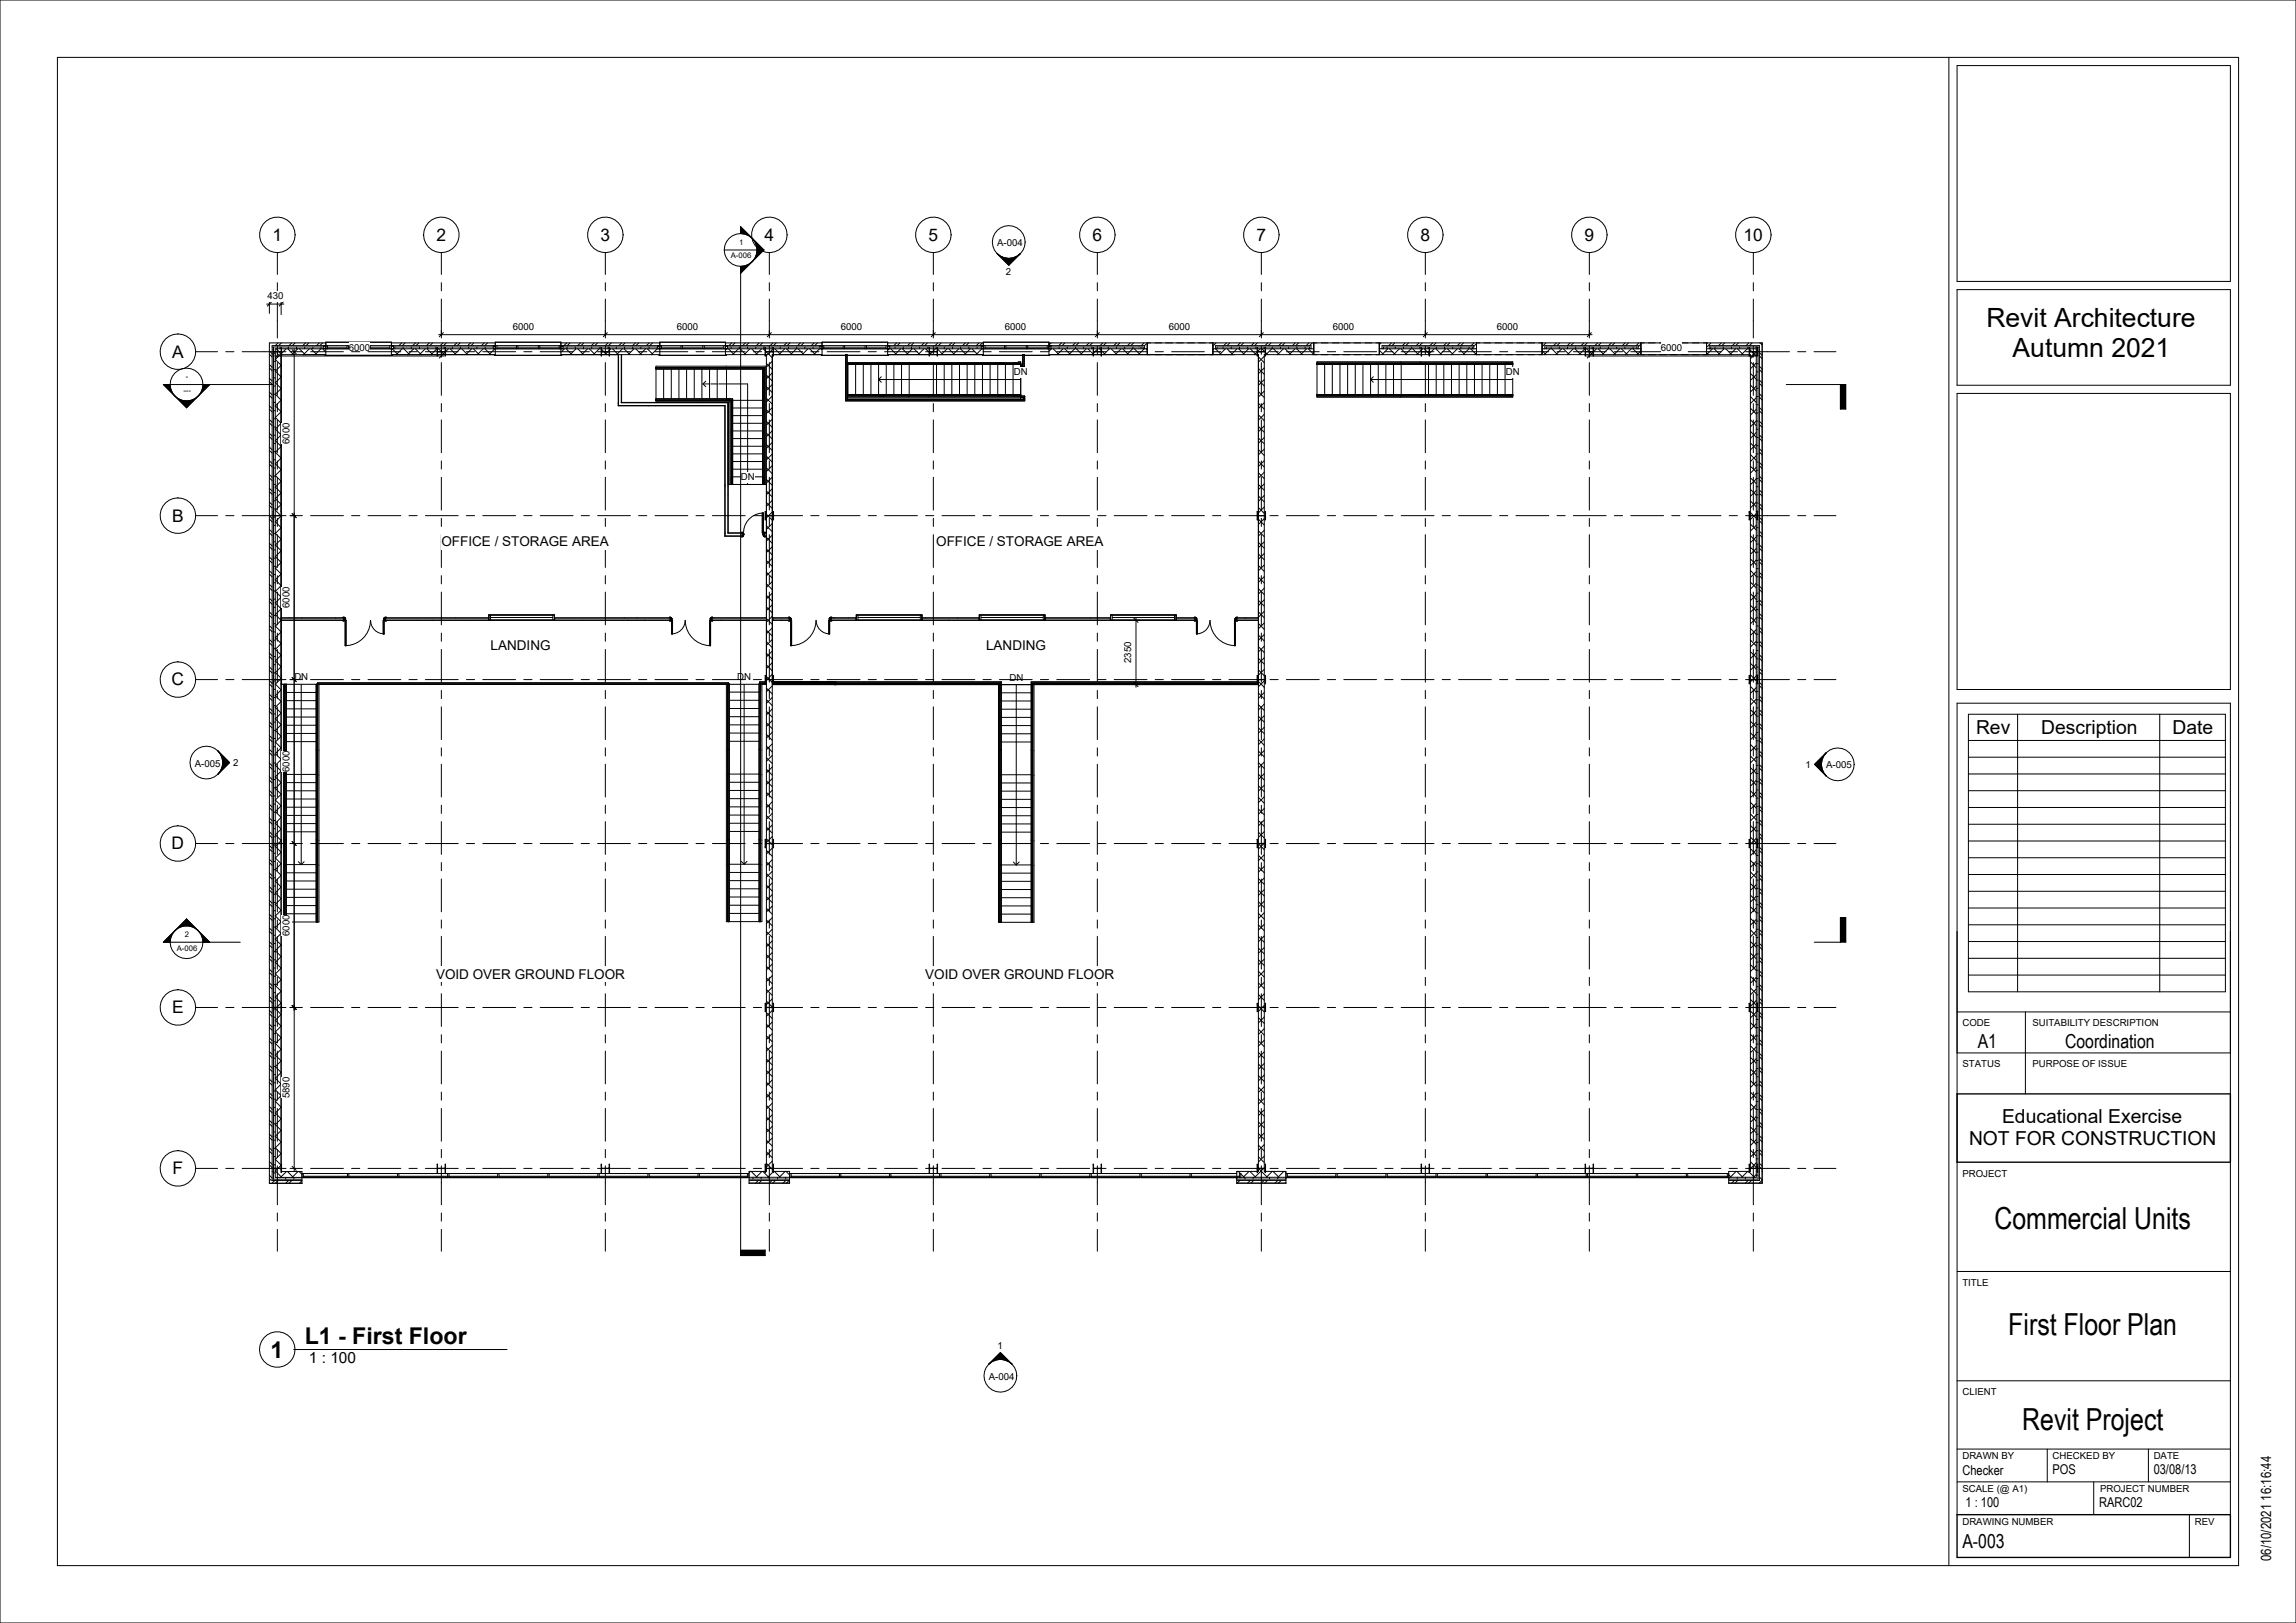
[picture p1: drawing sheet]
<svg xmlns="http://www.w3.org/2000/svg" width="840mm" height="594mm" viewBox="0 0 840 594" stroke-linecap="round" stroke-linejoin="round" font-family="sans-serif">
<defs><g id="words">
<g font-size="11.1">
<text x="729.7" y="449.7">Commercial Units</text>
<text x="734.7" y="488.6">First Floor Plan</text>
<text x="739.8" y="523.5">Revit Project</text>
</g>
<g font-size="9.7">
<text x="726.7" y="119.6">Revit Architecture</text>
<text x="736.3" y="130.6">Autumn 2021</text>
</g>
<g font-size="8.5">
<text x="111.5" y="492">L1 - First Floor</text>
<text x="98.9" y="496.9">1</text>
</g>
<g font-size="7.1">
<text x="722.9" y="268.5">Rev</text>
<text x="746.8" y="268.5">Description</text>
<text x="794.8" y="268.5">Date</text>
<text x="723.6" y="383.6">A1</text>
<text x="755.5" y="383.6">Coordination</text>
<text x="732.5" y="411">Educational Exercise</text>
<text x="720.4" y="418.9">NOT FOR CONSTRUCTION</text>
<text x="717.9" y="566.7">A-003</text>
</g>
<g font-size="6.3">
<text x="99.7" y="88.1">1</text>
<text x="159.7" y="88.1">2</text>
<text x="219.7" y="88.1">3</text>
<text x="279.7" y="88.1">4</text>
<text x="339.7" y="88.1">5</text>
<text x="399.7" y="88.1">6</text>
<text x="459.7" y="88.1">7</text>
<text x="519.7" y="88.1">8</text>
<text x="579.7" y="88.1">9</text>
<text x="637.9" y="88.1">10</text>
<text x="63" y="130.9">A</text>
<text x="63" y="190.9">B</text>
<text x="62.8" y="250.9">C</text>
<text x="62.8" y="310.9">D</text>
<text x="63" y="370.9">E</text>
<text x="63.1" y="429.8">F</text>
</g>
<text font-size="5.6" x="113" y="499">1 : 100</text>
<text font-size="5.1" x="830.9" y="571.4" transform="rotate(-90 830.9 571.4)">06/10/2021 16:16:44</text>
<g font-size="4.9">
<text x="161.5" y="199.9">OFFICE / STORAGE AREA</text>
<text x="342.5" y="199.9">OFFICE / STORAGE AREA</text>
<text x="179.5" y="238">LANDING</text>
<text x="360.8" y="238">LANDING</text>
<text x="159.5" y="358.3">VOID OVER GROUND FLOOR</text>
<text x="338.5" y="358.3">VOID OVER GROUND FLOOR</text>
<text x="717.9" y="539.6">Checker</text>
<text x="750.9" y="539.4">POS</text>
<text x="787.9" y="539.4">03/08/13</text>
<text x="719.1" y="551.5">1 : 100</text>
<text x="767.9" y="551.5">RARC02</text>
</g>
<g font-size="3.5">
<text x="364.8" y="90">A-004</text>
<text x="368" y="100.6">2</text>
<text x="97.8" y="109.5">430</text>
<text x="187.6" y="120.7">6000</text>
<text x="247.6" y="120.7">6000</text>
<text x="307.6" y="120.7">6000</text>
<text x="367.6" y="120.7">6000</text>
<text x="427.6" y="120.7">6000</text>
<text x="487.6" y="120.7">6000</text>
<text x="547.6" y="120.7">6000</text>
<text x="127.6" y="128.5">6000</text>
<text x="607.6" y="128.5">6000</text>
<text x="370.9" y="137.4">DN</text>
<text x="550.9" y="137.4">DN</text>
<text x="105.9" y="162.6" transform="rotate(-90 105.9 162.6)">6000</text>
<text x="271" y="175.8">DN</text>
<text x="105.9" y="222.6" transform="rotate(-90 105.9 222.6)">6000</text>
<text x="413.8" y="242.6" transform="rotate(-90 413.8 242.6)">2350</text>
<text x="107.7" y="248.9">DN</text>
<text x="269.7" y="248.8">DN</text>
<text x="369.3" y="249.1">DN</text>
<text x="71.3" y="280.5">A-005</text>
<text x="85.3" y="280.3">2</text>
<text x="660.5" y="281">1</text>
<text x="668.1" y="281.2">A-005</text>
<text x="105.9" y="282.6" transform="rotate(-90 105.9 282.6)">6000</text>
<text x="105.9" y="342.6" transform="rotate(-90 105.9 342.6)">6000</text>
<text x="717.9" y="375.6">CODE</text>
<text x="743.5" y="375.6">SUITABILITY DESCRIPTION</text>
<text x="717.9" y="390.6">STATUS</text>
<text x="743.5" y="390.6">PURPOSE OF ISSUE</text>
<text x="105.9" y="402" transform="rotate(-90 105.9 402)">5890</text>
<text x="717.9" y="430.6">PROJECT</text>
<text x="717.9" y="470.5">TITLE</text>
<text x="364.9" y="493.9">1</text>
<text x="361.7" y="504.9">A-004</text>
<text x="717.9" y="510.5">CLIENT</text>
<text x="717.9" y="533.8">DRAWN BY</text>
<text x="750.9" y="533.8">CHECKED BY</text>
<text x="787.9" y="533.8">DATE</text>
<text x="717.9" y="546.1">SCALE (@ A1)</text>
<text x="768.3" y="546.1">PROJECT NUMBER</text>
<text x="717.9" y="558.2">DRAWING NUMBER</text>
<text x="802.9" y="558.2">REV</text>
</g>
<g font-size="2.8">
<text x="270.4" y="89.6">1</text>
<text x="267.4" y="94.6">A-006</text>
<text x="67.1" y="143.8">---</text>
<text x="68" y="138.8">-</text>
<text x="64.7" y="347.9">A-006</text>
<text x="67.7" y="342.9">2</text>
</g>
</g></defs>
<g fill="none" stroke="#000" stroke-width=".37">
<path d="M98.6 128.4l1 1M98.6 133.4l1 1M98.6 138.5l1 1M98.6 129.6l1 1M98.6 134.7l1 1M98.6 139.7l1 1M100.1 132.3h.6M100.1 135.3h.6M100.1 138.3h.6M100.1 129.3h.6M100.1 127.8l-.2 .2M100.1 129l-.2 .2"/>
<path d="M100.1 127.2v3M100.1 128.8l2.8 .1-.2 59.8-2.6-.2zM100.4 128.7l-.1 .1M100.7 131.5l2.2 2.2-2.2 2.2 2.2 2-2.2 2.2M100.7 128.8v59.9M101 127.6l1.1 1.1M101.7 125.5l-1 1M102.2 128.8l.7 .7M102.5 127v.6M102.9 129.5l-2.2 2.1M102.9 127.6h-2.2v1.1M102.9 125.5l-1 1"/>
<path d="M103 129.9l-.1 .2M103 129.6l.2 .2M103 129.8h16.2v-4.6h24v4.6h16.7M103 127.6h56.9M104.7 127.6l-1.7 1.7M105.3 127.6l2.1 2.2M105.5 127v.6M106.7 125.5l-1 1M108 125.5l-1 1M108.5 127v.6M108.9 127.6l-2.1 2.2M109.5 127.6l2.2 2.2"/>
<path d="M111.5 127v.6M111.8 125.5l-1 1M113 125.5l-1 1M113.2 127.6l-2.2 2.2M113.8 127.6l2.1 2.2M114.5 127v.6M116.8 125.5l-1 1M117.5 127l-.1 .6-2.1 2.2M118 127.6l1.2 1.2M118 125.5l-1 1M118.5 127h-18.4l.1 1.7 2.6-.1 .2-1.4-.1 3M118.5 126.6h.7"/>
<path d="M118.5 126.5v1.1M119 129.8v.2h24.5v-.2M119.2 125.5h-20.6v307.6h11.9v-4.3h-7.5M119.8 127.1h7.2M119.8 126.5v1.1M127 126.5v1.1M127.5 127.1h7.5M127.5 126.5v1.1M135 126.5v1.1M135.5 127.1h7.1M135.5 126.5v1.1M142.6 126.5v1.1"/>
<path d="M143.2 125.5h38M143.2 126.6h.8M143.5 127.6l2.1 2.2M143.9 126.5l.1 1.1M144 127h36.4M144.5 127v.6M147 125.5l-1 1M147.1 127.6l-2.2 2.2M147.5 127v.6M147.7 127.6l2.2 2.2M148.2 125.5l-1 1M150.5 127v.6"/>
<path d="M151.3 127.6l-2.1 2.2M152 127.6l2.1 2.2M152 125.5l-1 1M153.2 125.5l-1 1M153.5 127v.6M155.6 127.6l-2.2 2.2M156.2 127.6l2.1 2.2M156.5 127v.6M157 125.5l-1 1M158.3 125.5l-1 1M159.5 127v.6M159.8 127.6l-2.1 2.2"/>
<path d="M159.9 127.2l.3 1.5 2.6-.1 .2-1.4v3l-.3-1.4h-2.6l-.2 1.4zM160.1 128.2l-.2 .1M160.1 129.4l-.2 .1M160.1 129.8h2.7M160.1 127.6h2.7M160.4 127.6l1.1 1.1M160.8 128.7l-.1 .1M161.6 128.8l1 1M162.1 125.5l-1 1M162.5 127v.6M162.8 128.9l-.9 .9M163 129.8h18.2v-4.6h24v4.6h14.7"/>
<path d="M163 127.6h56.9M163.3 125.5l-1 1M164.1 127.6l-1.1 1.1M164.7 127.6l2.1 2.2M165.5 127v.6M167.1 125.5l-1 1M168.3 127.6l-2.1 2.2M168.3 125.5l-1 1M168.5 127v.6M168.9 127.6l2.2 2.2M171.5 127v.6M172.1 125.5l-1 1"/>
<path d="M172.6 127.6l-2.2 2.2M173.2 127.6l2.1 2.2M173.3 125.5l-1 1M174.5 127v.6M176.8 127.6l-2.2 2.2M177.2 125.5l-1 1M177.5 127v.6l2.1 2.2M178.4 125.5l-1 1M180.4 126.6h.8M180.5 126.5l-.1 1.1M180.9 129.8v.2h24.5v-.2M181 127.6l-2.1 2.2"/>
<path d="M181.2 126.5h.1M181.8 127.1h7.1M181.8 126.5v1.1M188.9 126.5v1.1M189.4 127.1h7.5M189.4 126.5v1.1M196.9 126.5v1.1M197.4 127.1h7.2M197.4 126.5v1.1M204.6 126.5v1.1M205.2 125.5h36.2M205.2 126.6h.7"/>
<path d="M205.9 126.5v1.1M205.9 127h34.7M206.5 127.6l-1.3 1.3M207.1 127.6l2.2 2.2M207.3 125.5l-1 1M207.5 127v.6M208.5 125.5l-1 1M210.5 127v.6M210.7 127.6l-2.1 2.2M211.3 127.6l2.2 2.2M212.4 125.5l-1 1M213.5 127v.6"/>
<path d="M213.6 125.5l-1 1M215 127.6l-2.2 2.2M215.6 127.6l2.1 2.2M216.5 127v.6M217.4 125.5l-1 1M218.6 125.5l-1 1M219.2 127.6l-2.1 2.2M219.5 127v.6M219.8 127.6l.1 .1M219.9 127.2l.3 1.5 2.6-.1 .2-1.4v3l-.3-1.4h-2.6l-.2 1.4zM220.1 128.5l-.2 .2M220.1 129.7l-.2 .2"/>
<path d="M220.1 127.9l.8 .8M220.1 129.8h2.7M220.1 127.6h2.7M221 128.8l1 1M221.1 128.7l-.1 .1M222.3 128.8l-1 1M222.4 125.5l-1 1M222.5 127v.6M222.8 128.3l-.4 .4M223 129.8h18.4v-4.6h24v4.6h14.5M223 127.6h56.9M223.5 127.6l-.5 .5"/>
<path d="M223.6 125.5l-1 1M224.1 127.6l2.1 2.2v18.7h39v47.8h6.8v-1.3M225.5 127v.6M226.3 129.8v18.6h39v47.7h6.2v-1M227.3 129.8v17.6h39v47.7h5.2M227.4 129.8v17.5h39v47.7h5.6M227.4 125.5l-1 1M227.7 127.6l-2.1 2.2M228.3 127.6l2.2 2.2M228.5 127v.6M228.7 125.5l-1 1M231.5 127v.6"/>
<path d="M231.9 127.6l-2.1 2.2M232.5 125.5l-1 1M232.6 127.6l2.1 2.2M233.7 125.5l-1 1M234.5 127v.6M236.2 127.6l-2.2 2.2M236.8 127.6l2.2 2.2M237.5 127v.6M237.5 125.5l-1 1M238.7 125.5l-1 1M240 134.5h39.5v42.8M240 135h39v42.3"/>
<path d="M240.5 127v.6l-2.2 2.2M240.6 126.6h.8M240.7 126.5l-.1 1.1M241 127.6l.4 .4M241.1 129.8v.2h24.5v-.2M242 127.1h7.1M242 126.5v1.1M242.8 135v11M245.6 135v11M248.4 135v11M249.1 126.5v1.1M249.6 127.1h7.5"/>
<path d="M249.6 126.5v1.1M251.2 135v11M254 135v11M256.8 135v11M257.1 126.5v1.1M257.6 127.1h7.2M257.6 126.5v1.1M258.2 139.5l-1 1M259.6 135v11M262.4 135v11M264.8 126.5v1.1M265.4 125.5h35.3"/>
<path d="M265.4 126.6h.7M265.8 134.5v12M265.9 127.6l-.5 .5M266.1 126.5v1.1M266.1 127h33.9M266.5 127.6l2.2 2.2M267.5 127v.6M267.7 125.5l-1 1M268.9 125.5l-1 1M270.1 127.6l-2.1 2.2M270.5 127v.6M270.7 127.6l2.2 2.2"/>
<path d="M272.7 125.5l-1 1M273.5 127v.6M273.9 125.5l-1 1M274.4 127.6l-2.2 2.2M275 127.6l2.1 2.2M276.5 127v.6M277.7 125.5l-1 1M278.6 127.6l-2.1 2.2M278.9 125.5l-1 1M279.2 127.6l.7 .7M279.5 127v.6M280.1 128.5l.2 .2"/>
<path d="M280.1 128.5l.1 .2M280.1 127.6l2.7 .1-1 1M280.1 130.1l-.2 .1M280.1 129.8h.3v58.9M280.1 128.5l-.2-1.3v3M280.3 128.7l-.4 .3M280.4 128.8l2.1 2.2M280.4 137.3l2.1 2.1M280.4 133l2.1 2.2M281.5 128.7l-.1 .1M281.7 128.8l-1.3 1.3M282.5 127v.6"/>
<path d="M282.5 132.2l-2.1 2.2M282.5 136.5l-2.1 2.1M282.6 129.8v58.9M282.8 125.5l-1 1M282.8 129.8h-.3v58.9M283 127.2l-.2 .1M283 127.2v3l-.3-1.4h-2.6l-.2 1.4M283 127.2l-.2 1.4-2.6 .1M283 129.8h17.7v-4.6h24v4.6h15.2M283 127.6h56.9M283.5 127.6l2.1 2.2M284 125.5l-1 1"/>
<path d="M285.5 127v.6M287.1 127.6l-2.1 2.2M287.7 127.6l2.2 2.2M287.8 125.5l-1 1M288.5 127v.6M289 125.5l-1 1M291.3 127.6l-2.1 2.2M291.5 127v.6M292 127.6l2.1 2.2M292.8 125.5l-1 1M294 125.5l-1 1M294.5 127v.6"/>
<path d="M295.6 127.6l-2.2 2.2M296.2 127.6l2.1 2.2M297.5 127v.6M297.8 125.5l-1 1M299.1 125.5l-1 1M299.8 127.6l-2.1 2.2M300 126.6h.7M300 126.5v1.1M300.4 127.6l.3 .3M300.5 129.8v.2h8.9M301.3 127.1h7.2M301.3 126.5v1.1"/>
<path d="M308.5 126.5v1.1M309 127.1h7.5M309 126.5v1.1M310 133.4h63.4M310.2 133.4v11M313 133.4v11M315.8 133.4v11M316.5 126.5v1.1M317 127.1h7.1M317 126.5v1.1M318.6 133.4v11M321.4 138.9l1 1"/>
<path d="M321.4 138.9h52M321.4 133.4v11M322.4 137.9l-1 1M324.1 126.5v1.1M324.2 133.4v11M324.7 125.5h35M324.7 126.6h.8M325 129.8v.2h-15.1M325.3 127.6l-.6 .6M325.5 126.5v1.1M325.5 127h33.5M325.9 127.6l2.1 2.2"/>
<path d="M327 133.4v11M327.5 127v.6M328 125.5l-1 1M329.2 125.5l-1 1M329.5 127.6l-2.1 2.2M329.8 133.4v11M330.1 127.6l2.2 2.2M330.5 127v.6M332.6 132.9v12M333 125.5l-1 1M333.5 127v.6M333.8 127.6l-2.2 2.2"/>
<path d="M334.3 125.5l-1 1M334.4 127.6l2.1 2.2M336.5 127v.6M338 127.6l-2.1 2.2M338.1 125.5l-1 1M338.6 127.6l1.3 1.3M339.3 125.5l-1 1M339.5 127v.6M339.8 132.9v.5M339.9 127.2l.3 1.5 2.6-.1 .2-1.4v3l-.3-1.4h-2.6l-.2 1.4zM340.1 129.2l-.2 .2M340.1 129.1l.7 .7"/>
<path d="M340.1 129.8h2.7M340.6 128.7l-.1 .1M341.1 128.8l-1 1M341.8 128.7l-.1 .1M342.3 127.6l-1.1 1.1M342.5 127v.6M342.6 133.4v11M343 127.5l-2.9 .1M343 127.8l2 2M343 129.8h16.7v-4.6h24v4.6h16.2M343 127.6h56.9M343.1 125.5l-1 1"/>
<path d="M344.3 125.5l-1 1M345.4 133.4v11M345.5 127v.6M346.5 127.6l-2.2 2.2M347.1 127.6l2.2 2.2M348.1 125.5l-1 1M348.2 133.4v11M348.5 127v.6M349.3 125.5l-1 1M350.7 127.6l-2.1 2.2M351 133.4v11M351.4 127.6l2.1 2.2"/>
<path d="M351.5 127v.6M353.2 125.5l-1 1M353.8 133.4v11M354.4 125.5l-1 1M354.5 127v.6M355 127.6l-2.2 2.2M355.6 127.6l2.1 2.2M356.6 133.4v11M357.5 127v.6M358.2 125.5l-1 1M359 126.6h.7M359 126.5v1.1"/>
<path d="M359.2 127.6l-2.1 2.2M359.4 125.5l-1 1M359.4 133.4v11M359.5 129.8v.2h14.7M360.3 127.1h7.2M360.3 126.5v1.1M362.2 133.4v11M365 133.4v11M367.5 126.5v1.1M367.8 133.4v11M368 127.1h7.5M368 126.5v1.1"/>
<path d="M370.6 133.4v11M372.4 132.4h1v13.7h-63.4v-13.2h63.4M373.4 133.6h.8v-3.8h.5v4.3h-1.3M375.5 126.5v1.1M376 127.1h7.1M376 126.5v1.1M383.1 126.5v1.1M383.7 125.5h261v307.5h-12.3v-4.3h7.5M383.7 126.6h.8M384 129.8v.2h-9.3M384.5 126.5v1.1M384.5 127h33.7v.6"/>
<path d="M384.5 125.5l-.8 .8M384.7 127.6l-1 1M385.3 127.6l2.1 2.2M387.5 127v.6M388.4 125.5l-1 1M388.9 127.6l-2.1 2.2M389.5 127.6l2.2 2.2M389.6 125.5l-1 1M390.5 127v.6M393.2 127.6l-2.2 2.2M393.4 125.5l-1 1M393.5 127v.6"/>
<path d="M393.8 127.6l2.1 2.2M394.6 125.5l-1 1M396.5 127v.6M397.4 127.6l-2.1 2.2M398 127.6l1.9 1.9M398.4 125.5l-1 1M399.5 127v.6M399.6 125.5l-1 1M399.9 127.2l.3 1.5 2.6-.1 .2-1.4v3l-.3-1.4h-2.6l-.2 1.4zM399.9 129.4l-.4 .4M400.1 129.5l-.2 .2M400.1 129.7l.1 .1"/>
<path d="M400.1 129.8h2.7M400.1 127.6h2.7M400.5 128.8l-.4 .4M401 128.7l-.1 .1M401.6 127.6l-1 1.1M402.2 128.7l-.1 .1M402.3 127.6l.5 .6M402.5 127v.6M403 127.8l-.2 .2M403 128.4l1.4 1.4M403 129.8h56.9M403 127.6h16.7"/>
<path d="M403.4 125.5l-1 1M404.7 125.5l-1 1M405.5 127v.6M405.9 127.6l-2.2 2.2M406.5 127.6l2.2 2.2M408.5 127v.6M408.5 125.5l-1 1M409.7 125.5l-1 1M410.1 127.6l-2.1 2.2M410.7 127.6l2.2 2.2M411.5 127v.6M413.5 125.5l-1 1"/>
<path d="M414.4 127.6l-2.2 2.2M414.5 127v.6M414.7 125.5l-1 1M415 127.6l2.1 2.2M417.5 127v.6M418.5 125.5l-1 1M418.6 127.6l-2.1 2.2M418.7 126.5l1-1v4.3M418.7 126.5h-319.1v305.6h10.9M418.7 126.5v1.1M419.2 127.6l.5 .5M443.7 127.6h16.2"/>
<path d="M443.7 125.5v4.3M444.1 127.6l-.4 .4M444.9 125.5l-1.2 1.2M445.2 127.6v-.6h33.9v.6M447.5 127v.6M448.3 127.6l-2.1 2.2M448.7 125.5l-1 1M448.9 127.6l2.2 2.2M449.9 125.5l-1 1M450.5 127v.6M452.6 127.6l-2.2 2.2M453.2 127.6l2.1 2.2"/>
<path d="M453.5 127v.6M453.7 125.5l-1 1M455 125.5l-1 1M456.5 127v.6M456.8 127.6l-2.1 2.2M457.4 127.6l2.2 2.2M458.8 125.5l-1 1M459.5 127v.6M459.9 127.2l.3 1.5 2.6-.1 .2-1.4v3l-.3-1.4h-2.6l-.2 1.4zM459.9 128.8l-1 1M460 125.5l-1 1M460.1 129.9l-.2 .2"/>
<path d="M460.1 129.8h.3v58.9M460.1 127.6h2.7M460.4 139.1l2.1 2.1M460.4 134.9l2.1 2.1M460.4 130.6l2.1 2.2M461 127.6l-.9 1M461.3 128.7l-.1 .1M461.7 127.6l1 1.1M462.5 127v.6M462.5 128.7l-.1 .1M462.5 134.6l-2.1 2.2M462.5 138.9l-2.1 2.1"/>
<path d="M462.5 130.4l-2.1 2.2M462.8 129.8h-.3v58.9M463 128.2l-.2 .1M463 129l.8 .8M463 129.8h56.9M463 127.6h17.6M463.8 125.5l-1 1M465 125.5l-1 1M465.3 127.6l-2.2 2.2M465.5 127v.6M465.9 127.6l2.1 2.2M468.5 127v.6"/>
<path d="M468.8 125.5l-1 1M469.5 127.6l-2.1 2.2M470 125.5l-1 1M470.1 127.6l2.2 2.2M471.5 127v.6M473.8 127.6l-2.2 2.2M473.8 125.5l-1 1M474.4 127.6l2.1 2.2M474.5 127v.6M475.1 125.5l-1 1M477.5 127v.6M478 127.6l-2.1 2.2"/>
<path d="M478.6 127.6l2 2M478.9 125.5l-1 1M479.6 127.6v-1.1h-34.9v1.1l2.1 2.2M480.1 125.5l-1 1M480.6 129.3l-.5 .5M480.6 125.5v4.3M481.8 132.9h71.6M481.8 132.4h71.6v13h-71.6zM481.8 133.4h71.6M484.6 133.4v11M487.4 133.4v11M490.2 133.4v11"/>
<path d="M493 133.4v11M495.8 133.4v11M498.6 133.4v11M501.4 138.9h52M501.4 138.9l1 1M501.4 133.4v11M502.4 137.9l-1 1M504.2 133.4v11M504.6 128.2l1.6 1.6M504.6 127.6h15.3M504.6 125.5v4.3M505.2 125.5l-.6 .6"/>
<path d="M505.6 127.6v-1.1h33.6v1.1M506.1 127.6v-.6h32.6v.6M507 133.4v11M507.5 127v.6M507.7 127.6l-2.1 2.2M508.3 127.6l2.2 2.2M509 125.5l-1 1M509.8 133.4v11M510.3 125.5l-1 1M510.5 127v.6M512 127.6l-2.2 2.2M512.6 127.6l2.1 2.2"/>
<path d="M512.6 132.9v12M513.5 127v.6M514.1 125.5l-1 1M515.3 125.5l-1 1M516.2 127.6l-2.2 2.2M516.5 127v.6M516.8 127.6l2.2 2.2M519.1 125.5l-1 1M519.5 127v.6M519.8 132.9v.5M519.9 128.2l-1.6 1.6M520.1 130.2h.1"/>
<path d="M520.1 129.8h2.7M520.1 127.6h2.7M520.3 125.5l-1 1M520.4 127.6l-.3 .4M521.1 127.6l1 1.1M521.6 128.7l-.1 .1M522.2 128.8l.6 .6M522.5 127v.6M522.6 133.4v11M522.7 128.8h-2.6v1.4M522.7 128.8l.3 1.4v-3l-.3 1.5-2.6-.1-.2-1.4 .2 3M522.8 129.5l-.3 .3"/>
<path d="M523 127.3l-.2 .2M523 128.5l-.3 .3M523 129.6l.2 .2M523 129.8h56.9M523 127.6h17.2M524.1 125.5l-1 1M524.7 127.6l-1.7 1.7M525.3 127.6l2.1 2.2M525.4 125.5l-1 1M525.4 133.4v11M525.5 127v.6M528.2 133.4v11"/>
<path d="M528.5 127v.6M528.9 127.6l-2.1 2.2M529.2 125.5l-1 1M529.5 127.6l2.2 2.2M530.4 125.5l-1 1M531 133.4v11M531.5 127v.6M533.2 127.6l-2.2 2.2M533.8 127.6l2.1 2.2M533.8 133.4v11M534.2 125.5l-1 1M534.5 127v.6"/>
<path d="M535.4 125.5l-1 1M536.6 133.4v11M537.5 127l-.1 .6-2.1 2.2M539.2 125.5l-1 1M539.4 133.4v11M540.2 129.1l-.7 .7M540.2 125.8l-1 1M540.2 125.5v4.3l-2.2-2.2M542.2 133.4v11M545 133.4v11M547.8 133.4v11M550.6 133.4v11"/>
<path d="M564.2 128.3l1.4 1.5M564.2 127.6h15.7M564.2 125.5v4.3M564.4 125.5l-.2 .2M565.2 127.6v-1.1h34.1v1.1M565.6 125.5l-1.4 1.4M565.7 127.6v-.6h33.1v.6M567.1 127.6l-2.1 2.2M567.5 127v.6M567.7 127.6l2.2 2.2M569.4 125.5l-1 1M570.5 127v.6"/>
<path d="M570.6 125.5l-1 1M571.3 127.6l-2.1 2.2M572 127.6l2.1 2.2M573.5 127v.6M574.4 125.5l-1 1M575.6 127.6l-2.2 2.2M575.6 125.5l-1 1M576.2 127.6l2.2 2.2M576.5 127v.6M579.5 125.5l-1 1M579.5 127v.6M579.8 127.6l-2.1 2.2"/>
<path d="M579.9 127.2l.3 1.5 2.6-.1 .2-1.4v3l-.3-1.4h-2.6l-.2 1.4zM580.1 129.8h2.7M580.1 127.6h2.7M580.4 127.6l1.1 1.1M580.7 125.5l-1 1M581.6 128.8l1 1M582 128.7l-.1 .1M582.5 127v.6M582.8 128.9l-.9 .9M583 128.9l-.2 .1M583 129.8h56.9M584.1 127.6l-1.1 1.1"/>
<path d="M584.5 125.5l-1 1M584.7 127.6l2.1 2.2M585.5 127v.6M585.7 125.5l-1 1M588.3 127.6l-2.1 2.2M588.5 127v.6M588.9 127.6l2.2 2.2M589.5 125.5l-1 1M590.7 125.5l-1 1M591.5 127v.6M592.6 127.6l-2.2 2.2M593.2 127.6l2.1 2.2"/>
<path d="M594.5 127v.6M594.5 125.5l-1 1M595.8 125.5l-1 1M596.8 127.6l-2.1 2.2M597.5 127v.6l2.1 2.2M599.6 125.5l-1 1M600.3 128.4l-1.4 1.4M600.3 127.6l-17.5 .2M600.3 126l-1 1M600.3 125.5v4.3M624.3 127.6h15.5M624.3 125.5v4.3l2.2-2.2"/>
<path d="M624.3 129.1l.7 .7M624.7 125.5l-.4 .4M625.3 127.6v-1.1h18.4v305.5M625.8 127.6v-.6h17.4v304.5h-10.8M625.9 125.5l-1.6 1.6M627.1 127.6l2.2 2.2M627.5 127v.6M629.7 125.5l-1 1M630.5 127v.6M630.7 127.6l-2.1 2.2M631 125.5l-1 1M631.4 127.6l2.1 2.2"/>
<path d="M633.5 127v.6M634.8 125.5l-1 1M635 127.6l-2.2 2.2M635.6 127.6l2.1 2.2M636 125.5l-1 1M636.5 127v.6M639.2 127.6l-2.1 2.2M639.5 127v.6M639.8 125.5l-1 1M639.9 127.2l.3 1.5 2.6-.1 .2-1.4v3l-.3-1.4h-2.6l-.2 1.4zM640 127.2l-.1 .1M640.1 127.9l.8 .8"/>
<path d="M640.1 129.8h.3v58.9M640.1 127.6h2.4v1.1M640.4 136.7l2.1 2.1M640.4 132.4l2.1 2.2M641 128.8l1.5 1.5M641 125.5l-1 1M642.5 127v.6M642.5 128.6l-2.1 2.1M642.5 132.8l-2.1 2.2M642.5 137.1l-2.1 2.1M642.5 139.1h.7M642.5 136.1h.7"/>
<path d="M642.5 133.1h.7M642.5 130.1h.3M642.5 127.1h.7M642.5 128.8v59.9M643 128l-.2 .2M643 130.1h.2M643 129.2l-.2 .2M643.7 135.3l1 1M643.7 130.3l1 1M643.7 139.1l1 1M643.7 134.1l1 1M643.7 129l1 1"/>
<path d="M643.9 125.5l.8 .7M98.6 143.5l1 1M98.6 148.5l1 1M98.6 153.6l1 1M98.6 158.6l1 1M98.6 144.7l1 1M98.6 149.7l1 1M98.6 154.8l1 1M98.6 159.8l1 1M100.1 141.3h.6M100.1 147.3h.6M100.1 150.3h.6"/>
<path d="M100.1 153.3h.6M100.1 156.3h.6M100.1 159.3h.6M100.7 140l2.2 2.2-2.2 2.1h-.6M100.7 144.3l2.2 2.1-2.2 2.2M100.7 148.5l2.2 2.2-2.2 2.1M100.7 152.8l2.2 2.1-2.2 2.2 2.2 2.1-2.2 2.1M226.2 147.5v.1M227.3 147.2l.1 .1M237.4 148.4l.1 .1M239.8 148.4l-.1 .1M240 146.5h27.5v30.8"/>
<path d="M240 146h28v31.3M255.5 147.3l.1 .1M257.2 140.5l1 1M257.2 140.5h2.4M260.1 140.5h2.3M262.9 140.5h10.6v36.8M266.3 150.6h.1M266.3 158.8h.1M266.4 159.2l-.1 .1M266.8 146v.5M267 147h-27v-13h40v43.3M267 146.5v30.8"/>
<path d="M267.5 147.3h.5M268 146.5h11M268 157.7h11M268 154.9h11M268 152.1h11M268 149.3h11M279 143.7h.5M280.4 158.5l2.1 2.1M280.4 154.3l2.1 2.1M280.4 150l2.1 2.2M280.4 145.8l2.1 2.1M280.4 141.5l2.1 2.2"/>
<path d="M282.5 140.7l-2.1 2.1M282.5 144.9l-2.1 2.2M282.5 157.7l-2.1 2.1M282.5 149.2l-2.1 2.1M282.5 153.4l-2.1 2.2M310 145.4h63.4M310 144.9h63.4M310 144.4h63.4M339.8 144.4v.5M373.4 145h1.5v1.7h-65.5v-16.9h.5v16.4h64.5v-.7h-1M460.4 156.1l2.1 2.1M460.4 151.8l2.1 2.2"/>
<path d="M460.4 147.6l2.1 2.1M460.4 143.3l2.1 2.2M462.5 155.9l-2.1 2.1M462.5 143.1l-2.1 2.2M462.5 147.4l-2.1 2.1M462.5 151.6l-2.1 2.2M481.8 144.9h71.6M481.8 144.4h71.6M519.8 144.4v.5M640.4 157.9l2.1 2.1M640.4 153.6l2.1 2.2M640.4 149.4l2.1 2.1"/>
<path d="M640.4 145.1l2.1 2.2M640.4 140.9l2.1 2.2M642.5 141.3l-2.1 2.2M642.5 145.6l-2.1 2.1M642.5 149.8l-2.1 2.2M642.5 154l-2.1 2.2M642.5 158.3l-2.1 2.1M642.5 157.1h.7M642.5 154.1h.7M642.5 151.1h.7M642.5 148.1h.7M642.5 145.1h.7"/>
<path d="M642.5 142.1h.7M643.7 155.4l1 1M643.7 150.4l1 1M643.7 145.4l1 1M643.7 140.3l1 1M643.7 159.2l1 1M643.7 154.2l1 1M643.7 149.2l1 1M643.7 144.1l1 1M98.6 163.6l1 1M98.6 168.6l1 1M98.6 173.7l1 1"/>
<path d="M98.6 178.7l1 1M98.6 164.8l1 1M98.6 169.9l1 1M98.6 174.9l1 1M98.6 179.9l1 1M100.1 162.3h.6M100.1 165.3h.6M100.1 168.3h.6M100.1 171.3h.6M100.1 174.3h.6M100.1 177.3h.6M100.7 165.5l2.2 2.1-2.2 2.2"/>
<path d="M100.7 169.7l2.2 2.2-2.2 2.1M100.7 174l2.2 2.1-2.2 2.2 2.2 2.1-2.2 2.1M100.7 161.2l2.2 2.2M102.9 163.4l-2.2 2.2M265.3 177.4v.1M266.3 174.1h.1M266.3 166.9h.1M266.3 173h.1M266.4 177.3h14M268 166.1h11M268 174.5h11M268 171.7h11"/>
<path d="M268 168.9h11M268 163.3h11M268 160.5h11M280.4 179.7l2.1 2.2M280.4 175.5l2.1 2.1M280.4 171.2l2.1 2.2M280.4 167l2.1 2.1M280.4 162.7l2.1 2.2M282.5 161.9l-2.1 2.2M282.5 166.1l-2.1 2.2M282.5 178.9l-2.1 2.1M282.5 170.4l-2.1 2.1"/>
<path d="M282.5 174.6l-2.1 2.2M460.4 177.3l2.1 2.1M460.4 173l2.1 2.2M460.4 168.8l2.1 2.1M460.4 164.6l2.1 2.1M460.4 160.3l2.1 2.2M462.5 160.1l-2.1 2.1M462.5 177.1l-2.1 2.1M462.5 164.3l-2.1 2.2M462.5 168.6l-2.1 2.1M462.5 172.8l-2.1 2.2M640.4 179.1l2.1 2.1"/>
<path d="M640.4 174.8l2.1 2.2M640.4 170.6l2.1 2.2M640.4 166.4l2.1 2.1M640.4 162.1l2.1 2.2M642.5 162.5l-2.1 2.2M642.5 166.8l-2.1 2.1M642.5 171l-2.1 2.2M642.5 175.3l-2.1 2.1M642.5 179.5l-2.1 2.2M642.5 178.1h.7M642.5 175.1h.7M642.5 172.1h.7"/>
<path d="M642.5 169.1h.7M642.5 166.1h.7M642.5 163.1h.7M642.5 160.1h.7M643.7 175.5l1 1M643.7 170.5l1 1M643.7 165.5l1 1M643.7 160.4l1 1M643.7 179.3l1 1M643.7 174.3l1 1M643.7 169.3l1 1M643.7 164.2l1 1"/>
<path d="M98.6 188.8l1 1M98.6 183.7l1 1M98.6 193.8l1 1M98.6 198.8l1 1M98.6 184.9l1 1M98.6 190l1 1M98.6 195l1 1M100.1 180.3h.6M100.1 183.3h.6M100.1 186.3h.6M100.1 192.3h.6M100.1 198.3h.6"/>
<path d="M100.1 189.3h.6M100.1 188.2l-.2 .1M100.1 189.4l-.2 .1M100.1 187.2v3M100.1 188.8l2.8 .1-.2 59.8-2.6-.2zM100.7 195.2l2.2 2.1-2.2 2.2M100.7 199.4l2.2 2.2-2.2 2.1M100.7 186.7l2 2M100.7 182.5l2.2 2.1M100.8 188.7l-.1 60M102.8 188.9l-2.1 2.1 2.2 2.1-2.2 2.2h-.6M102.9 184.6l-2.2 2.2"/>
<path d="M102.9 187.2v3M265.2 188.5l.1 .1M266.3 181.1h.1M266.3 189.2h.1M271.2 195v-.2l.7 .2M271.2 196.3v.2l.7-.2M271.5 195.1l.1 1.2M271.7 195v1.3M271.9 195h.1M271.9 196.3h.1M272 195.4h.2l-.2 .3M279.3 187.7a7.3 7.3 0 0 0-7.3 7.3"/>
<path d="M279.3 187.7h-.4v7.3h1.5M279.3 187.7v7.3M279.3 196.3h1.1M279.3 195.4h-.2l.2 .3M279.3 195v1.3M279.3 195l.3-.2 .4 .2M279.3 196.3l.3 .2 .4-.2M279.4 195h-.1M279.6 195v1.3M279.7 195v1.3M279.9 187.2l.3 1.5 2.6-.1 .2-1.4v3l-.3-1.4h-2.6l-.2 1.4zM280.1 189.2l-.2 .2"/>
<path d="M280.4 195.1h-.6v1h.6M280.4 196.7l2.1 2.1M280.4 192.4l2.1 2.2M280.4 188.2l.5 .5M280.4 184l2.1 2.1M280.4 188.8v59.9M280.6 188.7l-.1 .1M281 188.8l1.5 1.5M281.1 188.8l-.7 .7M281.8 188.7l-.1 .1M282.5 183.1l-2.1 2.2M282.5 187.4l-1.3 1.3"/>
<path d="M282.5 191.6l-2.1 2.2M282.5 195.8l-2.1 2.2M282.5 188.8v59.9M282.6 188.8v59.9M283 187.5l-.2 .1M460.1 190.2h.1M460.4 198.5l2.1 2.1M460.4 194.2l2.1 2.2M460.4 190l2.1 2.2M460.4 185.8l2.1 2.1M460.4 181.5l2.1 2.2M460.4 188.8v59.9"/>
<path d="M461.6 188.7l-.1 .1M462.5 181.3l-2.1 2.2M462.5 194l-2.1 2.2M462.5 198.3l-2.1 2.1M462.5 185.6l-2.1 2.1M462.5 189.8l-2.1 2.1M462.5 188.8v59.9M462.7 188.8h-2.6v1.4M462.7 188.8l.3 1.4v-3l-.3 1.5-2.6-.1-.2-1.4 .2 3M463 187.3l-.2 .2M463 188.5l-.3 .3M640.1 187.5l-.2 .1"/>
<path d="M640.4 196.1l2.1 2.1M640.4 191.8l2.1 2.2M640.4 187.6l1.1 1.1M640.4 183.3l2.1 2.2M640.4 188.8v59.9M641.6 188.8l.9 .9M641.7 188.8l-1.3 1.3M642.5 183.7l-2.1 2.2M642.5 188l-.7 .7M642.5 192.2l-2.1 2.2M642.5 196.5l-2.1 2.1M642.5 199.1h.7"/>
<path d="M642.5 196.1h.7M642.5 193.1h.7M642.5 190.1h.3M642.5 187.1h.7M642.5 184.1h.7M642.5 181.1h.7M642.5 188.8v59.9M642.7 188.7l-.1 .1M642.8 188.5l-.1 .2M642.8 188.5l.2-1.3v3l-.3-1.4h-2.6l-.2 1.4v-3l.2 1.4 2.6 .1M643 190.1h.2M643 189.6l-.2 .1"/>
<path d="M643 188.4l-.2 .1M643.7 195.6l1 1M643.7 190.6l1 1M643.7 185.6l1 1M643.7 180.6l1 1M643.7 199.5l1 1M643.7 194.4l1 1M643.7 189.4l1 1M643.7 184.4l1 1M98.6 203.8l1 1M98.6 208.9l1 1M98.6 213.9l1 1"/>
<path d="M98.6 218.9l1 1M98.6 200l1 1M98.6 205.1l1 1M98.6 210.1l1 1M98.6 215.1l1 1M100.1 201.3h.6M100.1 204.3h.6M100.1 207.3h.6M100.1 210.3h.6M100.1 213.3h.6M100.1 216.3h.6M100.1 219.3h.6"/>
<path d="M100.7 203.7l2.2 2.1-2.2 2.2M100.7 207.9l2.2 2.2-2.2 2.1 2.2 2.1-2.2 2.2M100.7 216.4l2.2 2.1M102.9 218.6l-2.2 2.1M280.4 217.9l2.1 2.1M280.4 213.7l2.1 2.1M280.4 209.4l2.1 2.2M280.4 205.2l2.1 2.1M280.4 200.9l2.1 2.2M282.5 200.1l-2.1 2.1M282.5 204.3l-2.1 2.2M282.5 208.6l-2.1 2.1"/>
<path d="M282.5 212.8l-2.1 2.2M282.5 217.1l-2.1 2.1M460.4 202.7l2.1 2.2M460.4 219.7l2.1 2.2M460.4 215.5l2.1 2.1M460.4 211.2l2.1 2.2M460.4 207l2.1 2.1M462.5 202.5l-2.1 2.2M462.5 215.3l-2.1 2.1M462.5 219.5l-2.1 2.1M462.5 206.8l-2.1 2.1M462.5 211l-2.1 2.2"/>
<path d="M640.4 217.3l2.1 2.1M640.4 213l2.1 2.2M640.4 208.8l2.1 2.1M640.4 204.5l2.1 2.2M640.4 200.3l2.1 2.1M642.5 200.7l-2.1 2.2M642.5 205l-2.1 2.1M642.5 209.2l-2.1 2.1M642.5 213.4l-2.1 2.2M642.5 217.7l-2.1 2.1M642.5 217.1h.7M642.5 214.1h.7"/>
<path d="M642.5 211.1h.7M642.5 208.1h.7M642.5 205.1h.7M642.5 202.1h.7M643.7 215.8l1 1M643.7 210.7l1 1M643.7 205.7l1 1M643.7 200.7l1 1M643.7 219.6l1 1M643.7 214.5l1 1M643.7 209.5l1 1M643.7 204.5l1 1"/>
<path d="M98.6 224l1 1M98.6 229l1 1M98.6 234l1 1M98.6 239l1 1M98.6 220.2l1 1M98.6 225.2l1 1M98.6 230.2l1 1M98.6 235.2l1 1M100.1 222.3h.6M100.1 225.3h.6M100.1 228.3h.6M100.1 231.3h.6"/>
<path d="M100.1 234.3h.6M100.1 237.3h.6M100.7 220.6l2.2 2.2-2.2 2.2M100.7 229.1l2.2 2.2-2.2 2.1 2.2 2.1-2.2 2.2M100.7 237.6l2.2 2.2M100.7 224.9l2.2 2.1M102.9 227l-2.2 2.2M102.9 239.8l-2.2 2.1M102.9 226.1h23.4M102.9 227h23.7v9.3h-.3M102.9 226.2h22.8v.7h-22.8M105.8 226.1v.1"/>
<path d="M110.5 226.1l-.1 .1M122.7 226.2h.1M125.5 226.1v-.2l.7 .2M125.9 226.1v.9M126.2 226v.1M126.2 227.1h.1M126.3 226.1l-.1 1-.7 .1v-.2M126.3 226.4h.1l-.1 .3M126.3 227v9.3M140.5 232a4.9 4.9 0 0 1-4.9-5 9.3 9.3 0 0 1-9.3 9.3M140.5 232h-.3v-5h105.8v5h-.3M140.5 227v5"/>
<path d="M140.6 226.1v1M140.6 226.1h38.2M140.6 226.4h-.2l.2 .3M140.6 226.1l.3-.2 .4 .2M140.6 227.1h.1M140.9 226.1v.9M141 226.1v.9M141.1 226.2h37.6v.7h-37.6zM141.3 227v.2l-.7-.1M152.2 226.9v.1M153.7 227h.1M158.4 226.9v.1"/>
<path d="M166.8 226.1l-.1 .1M170.1 227h.1M178.8 227v-1.9h24v1.9M178.8 226.9h24M179.4 226h22.8M179.4 225.1v1.8M202.2 225.1v1.8M202.8 226.1h42.9M203 226.2h42.2v.7h-42.2zM213.2 226.9v.1M228.3 226.2h.1M229.7 226.9l-.1 .1"/>
<path d="M233 226.1v.1M235.8 226.9v.1M244.7 226.1l.1 .1M244.9 226.1v-.2l.7 .2M244.9 227v.2l.7-.1M245.3 226.1v.9M245.4 226.1v.9M245.6 227.1h.1M245.7 226.1l-.1 1M245.7 226.4h.2l-.2 .3M245.7 232a4.9 4.9 0 0 0 5-5 9.3 9.3 0 0 0 9.3 9.3M245.7 227v5"/>
<path d="M260 227v9.3M260 226.1v1l.7 .1v-.2M260 226.1h20.4M260 226.4h-.2l.2 .3M260 226.1l.3-.2 .4 .2M260 227.1h.1M260.1 226l-.1 .1M260.3 226.1v.9M260.4 226.1v.9M263.9 226.9l.1 .1M275.7 227h.1M280.4 239.1l2.1 2.2"/>
<path d="M280.4 234.9l2.1 2.1M280.4 230.6l2.1 2.2M280.4 226.4l2.1 2.1M280.4 222.1l2.1 2.2M280.4 227h-20.8v9.3h.4M280.4 226.2h-19.9v.7h19.9M282.5 221.3l-2.1 2.2M282.5 225.5l-2.1 2.2M282.5 229.8l-2.1 2.1M282.5 234l-2.1 2.2M282.5 238.3l-2.1 2.1M282.8 226.1h6.4l.1 10.2h.3v-9.3h-6.8z"/>
<path d="M282.8 226.2h5.9v.7h-5.9M286 226.9l-.1 .1M288.5 226.1v-.2l.7 .2M288.5 227v.2l.7-.1M288.8 226.1v.9M288.9 226.1v.9M289.2 227.1h.1M289.2 227v.1M289.2 226.4h.2l-.2 .3M303.5 232a4.9 4.9 0 0 1-4.9-5 9.3 9.3 0 0 1-9.3 9.3M303.5 232h-.3v-5h134.8v5h-.3M303.5 226.1h9.8"/>
<path d="M303.5 226.4h-.1l.1 .3M303.5 226.1v5.9M303.6 226.1l.3-.2 .4 .2M303.6 227v.1M303.6 227.1h.1M303.9 226.1v.9M304.1 226.2h9.1v.7h-9.1zM304.3 227v.2l-.7-.1M305.2 226.1l-.1 .1M310.4 226.1h.1M313.2 226.8v.1M313.3 226.9h24"/>
<path d="M313.3 227v-1.9h24v1.9M313.9 226h22.8M313.9 225.1v1.8M336.7 225.1v1.8M337.3 226.1h21M337.4 226.2h20.8v.7h-20.8zM338.6 226.1v.1M341.4 226.9v.1M347 226.9l-.1 .1M350.3 226.1l.1 .1M358.3 226.9h24M358.3 227v-1.9h24v1.9"/>
<path d="M358.9 226h22.8M358.9 225.1v1.8M381.7 225.1v1.8M382.3 226.1h24M382.4 226.2h23.8v.7h-23.8zM382.6 226.1v.1M399 226.2h.1M406.3 226.9h24M406.3 227v-1.9h24v1.9M406.9 226h22.8M406.9 225.1v1.8M429.7 225.1v1.8"/>
<path d="M430.3 226.1h7.4M430.4 226.2h6.8v.7h-6.8zM436.9 226.1v-.2l.7 .2M437.3 226.1v.9M437.4 226.1v.9M437.6 226v.1M437.6 227.1h.1M437.7 226.1l-.1 1-.7 .1v-.2M437.7 226.4h.2l-.2 .3M437.7 232a4.9 4.9 0 0 0 5-5 9.3 9.3 0 0 0 9.2 9.3M437.7 227v5M451.9 227v9.3"/>
<path d="M452 226.1l.1 1M452 226.1h8.4M452 226.4h-.2l.2 .3M452 226.1l.3-.2 .4 .2M452 227.1h.1M452.3 226.1v.9M452.4 226.1v.9M452.7 227v.2l-.6-.1M455.4 226.1l-.1 .1M455.9 226.2h.1M460 226.2h.1M460.4 236.7l2.1 2.1"/>
<path d="M460.4 232.4l2.1 2.2M460.4 228.2l2.1 2.1M460.4 223.9l2.1 2.2M460.4 227h-8.8v9.3h.3M460.4 226.2h-7.9v.7h7.9M462.5 236.5l-2.1 2.1M462.5 223.7l-2.1 2.2M462.5 228l-2.1 2.1M462.5 232.2l-2.1 2.2M640.4 238.5l2.1 2.1M640.4 234.2l2.1 2.2M640.4 230l2.1 2.1h.7"/>
<path d="M640.4 225.8l2.1 2.1M640.4 221.5l2.1 2.2M642.5 221.9l-2.1 2.2M642.5 226.2l-2.1 2.1M642.5 230.4l-2.1 2.2M642.5 234.7l-2.1 2.1M642.5 238.9l-2.1 2.1M642.5 238.1h.7M642.5 235.1h.7M642.5 229.1h.7M642.5 226.1h.7M642.5 223.1h.7"/>
<path d="M642.5 220.1h.7M643.7 235.9l1 1M643.7 230.8l1 1M643.7 225.8l1 1M643.7 220.8l1 1M643.7 239.7l1 1M643.7 234.7l1 1M643.7 229.6l1 1M643.7 224.6l1 1M98.6 244.1l1 1M98.6 249.1l1 1M98.6 254.1l1 1"/>
<path d="M98.6 259.2l1 1M98.6 240.3l1 1M98.6 245.3l1 1M98.6 250.3l1 1M98.6 255.4l1 1M100.1 240.3h.6M100.1 243.3h.6M100.1 246.3h.6M100.1 252.3h.6M100.1 255.3h.6M100.1 258.3h.6M100.1 249.3h.6"/>
<path d="M100.1 248.5l-.2 .2M100.1 249.7l-.2 .2M100.1 247.2v3M100.1 248.8l2.8 .1-.2 59.8-2.6-.2zM100.7 241.9l2.2 2.1-2.2 2.2 2.2 2-.5 .5M100.7 250.3l2.2 2.2-2.2 2.1M100.7 254.6l2.2 2.1-2.2 2.2M100.7 258.8l2.2 2.2-2.2 2.1M100.7 248.8v59.9M101.1 248.7l-.1 .1M102.3 248.8l-1.6 1.6M102.9 247.2v3"/>
<path d="M102.9 250.4h13.3v87M103.7 250.4v87h13v-86.9M104.2 250.4v87M104.7 253.4h11M104.7 256.4h11M104.7 259.4h11M104.7 250.4v87M110.2 250.4v66M115.7 250.4v87M116.2 250.5h150.3v-.5h-150.3v87.4M265.7 250.5v86.8h13v-87h-1v87M266.2 250.5v86.8"/>
<path d="M266.2 250.3h.5v87M266.7 250.4h11M266.7 253.3h11M266.7 256.3h11M266.7 259.3h11M272.2 250.4v65.9M278.2 250.3v87M278.7 250.4h1.7M279.9 247.2l.3 1.5 2.6-.1 .2-1.4v3l-.3-1.4h-2.6l-.2 1.4zM279.9 249.6h-1.9v.5h1.9M280.1 249.5l-.2 .2M280.4 256.1l2.1 2.1"/>
<path d="M280.4 251.8l2.1 2.2M280.4 247.6l1.1 1.1M280.4 243.3l2.1 2.2M280.4 248.8v59.9M280.5 248.8l-.1 .1M281 248.7l-.1 .1M281.6 248.8l.9 .9M282.2 248.7l-.1 .1M282.5 242.5l-2.1 2.2M282.5 246.8l-1.9 1.9M282.5 251l-2.1 2.1M282.5 255.2l-2.1 2.2"/>
<path d="M282.5 259.5l-2.1 2.1M282.5 248.8l-.1 60M282.6 250.1h.2M282.6 248.8v1.7h22.7M282.6 249.6h.2M283 250.1h82.8v87.4M283 247.8l-.2 .2M283 249.6h83.3v87.9M283 249.6v.5M305.8 250.5h154.6M305.8 249.6v1h-.5v-.5M365.3 250.5v87h13v-87"/>
<path d="M366.3 253.5h11M366.3 256.5h11M366.3 259.5h11M371.8 250.5v66M459.9 247.2l.3 1.5 2.6-.1 .2-1.4v3l-.3-1.4h-2.6l-.2 1.4zM459.9 250.1h-82.1v87.4M459.9 249.6h-82.6v87.9M460.1 250.1h.3M460.1 249.6h.3M460.4 257.9l2.1 2.1M460.4 253.6l2.1 2.2M460.4 249.4l2.1 2.2"/>
<path d="M460.4 245.2l2.1 2.1M460.4 240.9l2.1 2.2M460.4 248.8v59.9M462 248.7l-.1 .1M462.5 240.7l-2.1 2.2M462.5 244.9l-2.1 2.2M462.5 249.2l-2.1 2.1M462.5 253.4l-2.1 2.2M462.5 257.7l-2.1 2.1M462.5 248.8v59.9M463 247.7l-.2 .1M463 248.9l-.2 .1"/>
<path d="M639.9 247.2l.3 1.5 2.6-.1 .2-1.4v3l-.3-1.4h-2.6l-.2 1.4zM640.1 247.8l-.2 .2M640.4 259.7l2.1 2.1M640.4 255.5l2.1 2.1M640.4 251.2l2.1 2.2M640.4 247l1.7 1.7M640.4 242.7l2.1 2.2M640.4 248.8v59.9M641.1 248.8l-.7 .7M642.2 248.8l.3 .3M642.5 243.1l-2.1 2.2M642.5 247.4l-1.3 1.3"/>
<path d="M642.5 251.6l-2.1 2.2M642.5 255.9l-2.1 2.1M642.5 259.1h.7M642.5 256.1h.7M642.5 253.1h.7M642.5 250.1h.3M642.5 247.1h.7M642.5 244.1h.7M642.5 241.1h.7M642.5 248.8v59.9M643 250.1h.2M643 248.7l-.2 .2"/>
<path d="M643 249.9l-.2 .2M643.7 245.9l1 1M643.7 256l1 1M643.7 251l1 1M643.7 240.9l1 1M643.7 259.8l1 1M643.7 254.8l1 1M643.7 249.7l1 1M643.7 244.7l1 1M98.6 264.2l1 1M98.6 269.2l1 1M98.6 274.2l1 1"/>
<path d="M98.6 279.3l1 1M98.6 260.4l1 1M98.6 265.4l1 1M98.6 270.4l1 1M98.6 275.5l1 1M100.1 261.3h.6M100.1 264.3h.6M100.1 267.3h.6M100.1 270.3h.6M100.1 273.3h.6M100.1 276.3h.6M100.1 279.3h.6"/>
<path d="M100.7 263.1l2.2 2.1-2.2 2.2 2.2 2.1-2.2 2.1M100.7 271.5l2.2 2.2-2.2 2.2M100.7 275.8l2.2 2.2-2.2 2.1M104.2 274.4h.5M104.7 262.4h11M104.7 265.4h11M104.7 268.4h11M104.7 271.4h11M115.7 274.4h.5M266.2 274.3h.5M266.7 262.3h11M266.7 265.3h11"/>
<path d="M266.7 268.3h11M266.7 271.3h11M277.7 274.3h.5M280.4 277.3l2.1 2.1M280.4 273l2.1 2.2M280.4 268.8l2.1 2.2M280.4 264.6l2.1 2.1M280.4 260.3l2.1 2.2M282.5 263.7l-2.1 2.2M282.5 268l-2.1 2.1M282.5 272.2l-2.1 2.2M282.5 276.5l-2.1 2.1"/>
<path d="M365.8 274.5h.5M366.3 262.5h11M366.3 265.5h11M366.3 268.5h11M366.3 271.5h11M377.3 274.5h.5M460.4 279.1l2.1 2.1M460.4 274.9l2.1 2.1M460.4 270.6l2.1 2.2M460.4 266.4l2.1 2.1M460.4 262.1l2.1 2.2M462.5 261.9l-2.1 2.2"/>
<path d="M462.5 266.2l-2.1 2.1M462.5 270.4l-2.1 2.2M462.5 274.6l-2.1 2.2M462.5 278.9l-2.1 2.1M640.4 276.7l2.1 2.1M640.4 272.4l2.1 2.2M640.4 268.2l2.1 2.1M640.4 263.9l2.1 2.2M642.5 260.1l-2.1 2.2M642.5 264.4l-2.1 2.1M642.5 268.6l-2.1 2.1M642.5 272.8l-2.1 2.2"/>
<path d="M642.5 277.1l-2.1 2.1M642.5 277.1h.7M642.5 274.1h.7M642.5 271.1h.7M642.5 268.1h.7M642.5 265.1h.7M642.5 262.1h.7M643.7 279.9l1 1M643.7 276.1l1 1M643.7 271.1l1 1M643.7 266l1 1M643.7 261l1 1"/>
<path d="M643.7 274.9l1 1M643.7 269.9l1 1M643.7 264.8l1 1M98.6 290.6l1 1M98.6 284.3l1 1M98.6 289.3l1 1M98.6 294.4l1 1M98.6 299.4l1 1M98.6 280.5l1 1M98.6 285.5l1 1M98.6 295.6l1 1M100.1 282.3h.6"/>
<path d="M100.1 285.3h.6M100.1 288.3h.6M100.1 291.3h.6M100.1 294.3h.6M100.1 297.3h.6M100.7 280l2.2 2.2-2.2 2.1M100.7 284.3l2.2 2.1-2.2 2.2 2.2 2.1-2.2 2.1M100.7 297l2.2 2.2-2.2 2.1 2.2 2.1-2.2 2.2M100.7 292.8l2.2 2.1M102.9 294.9l-2.2 2.2M104.2 283.4h12M104.7 286.4h11"/>
<path d="M104.7 289.4h11M104.7 292.4h11M104.7 295.4h11M104.7 298.4h11M266.2 283.3h12M266.7 286.3h11M266.7 289.3h11M266.7 292.3h11M266.7 295.3h11M266.7 298.3h11M280.4 298.5l2.1 2.2M280.4 294.3l2.1 2.1"/>
<path d="M280.4 290l2.1 2.2M280.4 285.8l2.1 2.1M280.4 281.5l2.1 2.2M282.5 280.7l-2.1 2.1M282.5 284.9l-2.1 2.2M282.5 289.2l-2.1 2.1M282.5 293.4l-2.1 2.2M282.5 297.7l-2.1 2.1M365.8 283.5h12M366.3 286.5h11M366.3 289.5h11M366.3 292.5h11"/>
<path d="M366.3 295.5h11M366.3 298.5h11M460.4 296.1l2.1 2.1M460.4 291.8l2.1 2.2M460.4 287.6l2.1 2.1M460.4 283.3l2.1 2.2M462.5 283.1l-2.1 2.2M462.5 287.4l-2.1 2.1M462.5 291.6l-2.1 2.2M462.5 295.9l-2.1 2.1M640.4 297.9l2.1 2.1M640.4 293.6l2.1 2.2"/>
<path d="M640.4 289.4l2.1 2.1M640.4 285.1l2.1 2.2M640.4 280.9l2.1 2.2h.7M642.5 281.3l-2.1 2.2M642.5 285.6l-2.1 2.1M642.5 289.8l-2.1 2.2M642.5 294l-2.1 2.2M642.5 298.3l-2.1 2.1M642.5 298.1h.7M642.5 295.1h.7M642.5 292.1h.7M642.5 289.1h.7"/>
<path d="M642.5 286.1h.7M642.5 280.1h.7M643.7 296.2l1 1M643.7 291.2l1 1M643.7 286.2l1 1M643.7 281.1l1 1M643.7 295l1 1M643.7 290l1 1M643.7 284.9l1 1M98.6 304.4l1 1M98.6 309.4l1 1M98.6 314.5l1 1"/>
<path d="M98.6 319.5l1 1M98.6 300.6l1 1M98.6 305.6l1 1M98.6 310.7l1 1M98.6 315.7l1 1M99.9 310.2h.2M100.1 300.3h.6M100.1 303.3h.6M100.1 306.3h.6M100.1 312.3h.6M100.1 315.3h.6M100.1 309.3h.6"/>
<path d="M100.1 310.1l-.2 .1M100.1 307.2l-.2 3M100.1 308.8l2.8 .1-.2 59.8-2.6-.2zM100.3 308.7l-.4 .3M100.7 305.5l2.2 2.2-1.1 1M100.7 309.7l2.2 2.2-2.2 2.1M100.7 318.2l2.2 2.2-2.2 2.1 2.2 2.1-2.2 2.2M100.7 314l2.2 2.1M100.7 308.8v59.9M101.5 308.7l-.1 .1M101.7 308.8l-1 1M102.9 316.1l-2.2 2.2h-.6"/>
<path d="M102.9 307.2h.1M103 307.2l-.1 .1M103 307.2l-.1 3M104.2 316.4h12M104.2 307.4h.5M104.7 301.4h11M104.7 304.4h11M104.7 319.4h11M109.1 315.4l1.1 1M111.3 315.4l-1.1 1M115.7 307.4h.5M266.2 316.3h12"/>
<path d="M266.2 307.3h.5M266.7 301.3h11M266.7 304.3h11M266.7 319.3h11M271.2 315.2l1 1.1M273.3 315.2l-1.1 1.1M277.7 307.3h.5M279.9 307.2l.3 1.5 2.6-.1 .2-1.4v3l-.3-1.4h-2.6l-.2 1.4zM280.1 309.9l-.2 .1M280.4 319.7l2.1 2.2M280.4 315.5l2.1 2.1M280.4 311.2l2.1 2.2"/>
<path d="M280.4 307l1.7 1.7M280.4 302.7l2.1 2.2M280.4 308.8v59.9M281.3 308.7l-.1 .1M282.2 308.8l.3 .3M282.5 301.9l-2.1 2.2M282.5 306.2l-2.1 2.1M282.5 310.4l-2.1 2.1M282.5 314.6l-2.1 2.2M282.5 318.9l-2.1 2.1M282.5 308.8v59.9M283 308.2l-.2 .1"/>
<path d="M365.8 316.5h12M365.8 307.5h.5M366.3 301.5h11M366.3 304.5h11M366.3 319.5h11M370.7 315.5l1.1 1M372.9 315.5l-1.1 1M377.3 307.5h.5M459.9 307.2l.3 1.5 2.6-.1 .2-1.4v3l-.3-1.4h-2.6l-.2 1.4zM460 307.2l-.1 .1M460.4 317.3l2.1 2.1M460.4 313l2.1 2.2"/>
<path d="M460.4 304.6l2.1 2.1M460.4 300.3l2.1 2.2M462.3 308.7l-.1 .1M462.4 308.8l-2 1.9M462.5 308.6v.1M462.5 312.8l-2.1 2.2M462.5 300.1l-2.1 2.2M462.5 304.3l-2.1 2.2M462.5 317.1l-2.1 2.1M462.5 310.9l-2.1-2.1v59.9M462.5 308.8v59.9M463 308l-.2 .2"/>
<path d="M463 309.2l-.2 .2M639.9 307.2l.3 1.5 2.6-.1 .2-1.4v3l-.3-1.4h-2.6l-.2 1.4zM640.1 308.2l-.2 .1M640.4 319.1l2.1 2.1M640.4 314.8l2.1 2.2M640.4 310.6l2.1 2.2M640.4 306.4l2.1 2.1M640.4 302.1l2.1 2.2M640.4 308.8v59.9M640.5 308.8l-.1 .1M642.5 302.5l-2.1 2.2M642.5 306.8l-1.9 1.9"/>
<path d="M642.5 311l-2.1 2.2M642.5 315.3l-2.1 2.1M642.5 319.5l-2.1 2.2M642.5 319.1h.7M642.5 316.1h.7M642.5 313.1h.7M642.5 310.1h.3M642.5 307.1h.7M642.5 304.1h.7M642.5 301.1h.7M642.5 308.8v59.9M643 310.1h.2"/>
<path d="M643 309l-.2 .2M643.7 316.3l1 1M643.7 311.3l1 1M643.7 306.3l1 1M643.7 301.2l1 1M643.7 315.1l1 1M643.7 310.1l1 1M643.7 305.1l1 1M643.7 300l1 1M98.6 324.5l1 1M98.6 329.6l1 1M98.6 334.6l1 1"/>
<path d="M98.6 339.6l1 1M98.6 320.7l1 1M98.6 325.8l1 1M98.6 330.8l1 1M98.6 335.8l1 1M100.1 321.3h.6M100.1 324.3h.6M100.1 327.3h.6M100.1 330.3h.6M100.1 333.3h.6M100.1 336.3h.6M100.1 339.3h.6"/>
<path d="M100.7 326.7l2.2 2.2-2.2 2.1M100.7 330.9l2.2 2.2-2.2 2.2M100.7 335.2l2.2 2.1-2.2 2.2M100.7 339.4l2.2 2.2-2.2 2.1 2.2 2.1-2.2 2.2M104.7 322.4h11M104.7 325.4h11M104.7 328.4h11M104.7 331.4h11M104.7 334.4h11M266.7 322.3h11M266.7 325.3h11M266.7 328.3h11"/>
<path d="M266.7 331.3h11M266.7 334.3h11M280.4 336.7l2.1 2.1M280.4 332.4l2.1 2.2M280.4 328.2l2.1 2.1M280.4 324l2.1 2.1M282.5 323.1l-2.1 2.2M282.5 327.4l-2.1 2.1M282.5 331.6l-2.1 2.2M282.5 335.8l-2.1 2.2M366.3 322.5h11M366.3 325.5h11"/>
<path d="M366.3 328.5h11M366.3 331.5h11M366.3 334.5h11M460.4 338.5l2.1 2.1M460.4 334.2l2.1 2.2M460.4 330l2.1 2.2M460.4 325.8l2.1 2.1M460.4 321.5l2.1 2.2M462.5 329.8l-2.1 2.1M462.5 334l-2.1 2.2M462.5 321.3l-2.1 2.2M462.5 325.6l-2.1 2.1"/>
<path d="M462.5 338.3l-2.1 2.1M640.4 336.1l2.1 2.1M640.4 331.8l2.1 2.2M640.4 327.6l2.1 2.1M640.4 323.3l2.1 2.2M642.5 323.7l-2.1 2.2M642.5 328l-2.1 2.1M642.5 332.2l-2.1 2.2M642.5 336.5l-2.1 2.1M642.5 337.1h.7M642.5 334.1h.7M642.5 331.1h.7"/>
<path d="M642.5 328.1h.7M642.5 325.1h.7M642.5 322.1h.7M643.7 336.4l1 1M643.7 331.4l1 1M643.7 326.4l1 1M643.7 321.4l1 1M643.7 335.2l1 1M643.7 330.2l1 1M643.7 325.2l1 1M643.7 320.1l1 1M98.6 344.7l1 1"/>
<path d="M98.6 349.7l1 1M98.6 354.7l1 1M98.6 359.7l1 1M98.6 340.8l1 1M98.6 345.9l1 1M98.6 350.9l1 1M98.6 355.9l1 1M100.1 342.3h.6M100.1 345.3h.6M100.1 348.3h.6M100.1 351.3h.6M100.1 354.3h.6"/>
<path d="M100.1 357.3h.6M100.7 352.2l2.2 2.1-2.2 2.2 2.2 2-2.2 2.2M100.7 347.9l2.2 2.2M102.9 350.1l-2.2 2.1M280.4 357.9l2.1 2.1M280.4 353.7l2.1 2.1M280.4 349.4l2.1 2.2M280.4 345.2l2.1 2.1M280.4 340.9l2.1 2.2M282.5 340.1l-2.1 2.1M282.5 344.3l-2.1 2.2M282.5 348.6l-2.1 2.1"/>
<path d="M282.5 352.8l-2.1 2.2M282.5 357.1l-2.1 2.1M460.4 359.7l2.1 2.2M460.4 355.5l2.1 2.1M460.4 351.2l2.1 2.2M460.4 347l2.1 2.1M460.4 342.7l2.1 2.2M462.5 351l-2.1 2.2M462.5 355.3l-2.1 2.1M462.5 342.5l-2.1 2.2M462.5 346.8l-2.1 2.1M462.5 359.5l-2.1 2.1"/>
<path d="M640.4 357.3l2.1 2.1M640.4 353l2.1 2.2 .7-.1M640.4 348.8l2.1 2.1M640.4 344.5l2.1 2.2M640.4 340.3l2.1 2.2M642.5 340.7l-2.1 2.2M642.5 345l-2.1 2.1M642.5 349.2l-2.1 2.2M642.5 353.4l-2.1 2.2M642.5 357.7l-2.1 2.1M642.5 358.1h.7M642.5 352.1h.7"/>
<path d="M642.5 349.1h.7M642.5 346.1h.7M642.5 343.1h.7M642.5 340.1h.7M643.7 356.6l1 1M643.7 351.5l1 1M643.7 346.5l1 1M643.7 341.5l1 1M643.7 355.3l1 1M643.7 350.3l1 1M643.7 345.3l1 1M643.7 340.3l1 1"/>
<path d="M98.6 364.8l1 1M98.6 369.8l1 1M98.6 374.8l1 1M98.6 379.9l1 1M98.6 361l1 1M98.6 366l1 1M98.6 371l1 1M98.6 376l1 1M100.1 360.3h.6M100.1 363.3h.6M100.1 366.3h.6M100.1 372.3h.6"/>
<path d="M100.1 375.3h.6M100.1 378.3h.6M100.1 367.2v3M100.1 368.8l2.8 .1-.2 58.7-2.6-.2zM100.6 368.7l-.1 .1M100.7 360.6l2.2 2.2-2.2 2.2M100.7 364.9l2.2 2.1-1.7 1.7M100.7 373.4l2.2 2.1-2.2 2.2 2.2 2.1-2.2 2.1M100.7 369.1l2.2 2.2M100.7 368.8v58.8M101.1 368.8l-.4 .4-.8 .1M101.8 368.7l-.1 .1"/>
<path d="M102.9 371.3l-2.2 2.1M102.9 367.2v3M103 367.5l-.1 .1M280.1 370.2h.1M280.4 379.1l2.1 2.2M280.4 374.9l2.1 2.1M280.4 370.6l2.1 2.2M280.4 366.4l2.1 2.1M280.4 362.1l2.1 2.2M280.4 368.8v58.8M281.6 368.7v.1M282.5 361.3l-2.1 2.2"/>
<path d="M282.5 365.5l-2.1 2.2M282.5 369.8l-2.1 2.1M282.5 374l-2.1 2.2M282.5 378.3l-2.1 2.1M282.5 368.8v58.8M282.7 368.8h-2.6v1.4M282.7 368.8l.3 1.4v-3l-.3 1.5-2.6-.1-.2-1.4 .2 3M283 367.3l-.2 .2M283 368.5l-.3 .3M460.1 367.5l-.2 .1M460.4 376.7l2.1 2.1M460.4 372.4l2.1 2.2"/>
<path d="M460.4 368.2l.5 .5M460.4 363.9l2.1 2.2M460.4 368.8v58.8M460.9 368.8l1.6 1.5M461.7 368.8l-1.3 1.3M462.5 372.2l-2.1 2.2M462.5 376.5l-2.1 2.1M462.5 363.7l-2.1 2.2M462.5 368l-.7 .7M462.5 368.8v58.8M462.7 368.7l-.1 .1M462.8 368.5l.2-1.3v3l-.3-1.4h-2.6l-.2 1.4v-3l.2 1.4 2.6 .1"/>
<path d="M462.8 368.5l-.1 .2M463 368.4l-.2 .1M463 369.6l-.2 .1M639.9 367.2l.3 1.5 2.6-.1 .2-1.4v3l-.3-1.4h-2.6l-.2 1.4zM640.1 367.3l-.2 .1M640.1 368.5l-.2 .2M640.4 378.5l2.1 2.1M640.4 374.2l2.1 2.2M640.4 370l2.1 2.1M640.4 365.8l2.1 2.1M640.4 361.5l2.1 2.2M640.4 368.8v58.8"/>
<path d="M642.5 361.9l-2.1 2.2M642.5 366.2l-2.1 2.1M642.5 370.4l-2.1 2.2M642.5 374.7l-2.1 2.1M642.5 378.9l-2.1 2.1M642.5 379.1h.7M642.5 376.1h.7M642.5 373.1h.7M642.5 370.1h.3M642.5 367.1h.7M642.5 364.1h.7M642.5 361.1h.7"/>
<path d="M642.5 368.8v58.8M643 370.1h.2M643 369.4l-.2 .1M643.7 376.7l1 1M643.7 371.6l1 1M643.7 366.6l1 1M643.7 361.6l1 1M643.7 375.5l1 1M643.7 370.4l1 1M643.7 365.4l1 1M643.7 360.4l1 1M98.6 384.9l1 1"/>
<path d="M98.6 389.9l1 1M98.6 394.9l1 1M98.6 400l1 1M98.6 381.1l1 1M98.6 386.1l1 1M98.6 391.1l1 1M98.6 396.2l1 1M100.1 381.3h.6M100.1 384.3h.6M100.1 387.3h.6M100.1 390.3h.6M100.1 393.3h.6"/>
<path d="M100.1 396.3h.6M100.1 399.3h.6M100.7 381.9l2.2 2.1-2.2 2.2M100.7 386.1l2.2 2.2-2.2 2.1M100.7 390.3l2.2 2.2-2.2 2.2M100.7 394.6l2.2 2.1-2.2 2.2 2.2 2.1-2.2 2.1M280.4 396.1l2.1 2.1M280.4 391.8l2.1 2.2M280.4 387.6l2.1 2.1M280.4 383.4l2.1 2.1M282.5 382.5l-2.1 2.2M282.5 386.8l-2.1 2.1"/>
<path d="M282.5 391l-2.1 2.2M282.5 395.2l-2.1 2.2M282.5 399.5l-2.1 2.1M460.4 397.9l2.1 2.1M460.4 393.6l2.1 2.2M460.4 389.4l2.1 2.2M460.4 385.2l2.1 2.1M460.4 380.9l2.1 2.2M462.5 393.4l-2.1 2.2M462.5 397.7l-2.1 2.1M462.5 380.7l-2.1 2.2M462.5 385l-2.1 2.1"/>
<path d="M462.5 389.2l-2.1 2.1M640.4 399.7l2.1 2.1M640.4 395.5l2.1 2.1M640.4 391.2l2.1 2.2M640.4 387l2.1 2.1M640.4 382.7l2.1 2.2M642.5 383.1l-2.1 2.2M642.5 387.4l-2.1 2.1M642.5 391.6l-2.1 2.2M642.5 395.9l-2.1 2.1M642.5 397.1h.7M642.5 394.1h.7"/>
<path d="M642.5 391.1h.7M642.5 388.1h.7M642.5 385.1h.7M642.5 382.1h.7M643.7 381.7l1 1M643.7 396.8l1 1M643.7 391.8l1 1M643.7 386.7l1 1M643.7 395.6l1 1M643.7 390.5l1 1M643.7 385.5l1 1M643.7 380.5l1 1"/>
<path d="M98.6 405l1 1M98.6 410l1 1M98.6 415.1l1 1M98.6 401.2l1 1M98.6 406.2l1 1M98.6 411.2l1 1M98.6 416.3l1 1M100.1 402.3h.6M100.1 405.3h.6M100.1 408.3h.6M100.1 411.3h.6M100.1 414.3h.6"/>
<path d="M100.1 417.3h.6M100.7 407.3l2.2 2.2-2.2 2.1 2.2 2.1-2.2 2.2M100.7 415.8l2.2 2.2-2.2 2.1M100.7 403.1l2.2 2.1M102.9 405.2l-2.2 2.2M280.4 417.3l2.1 2.1M280.4 413l2.1 2.2M280.4 408.8l2.1 2.2M280.4 404.6l2.1 2.1M280.4 400.3l2.1 2.2M282.5 403.7l-2.1 2.2M282.5 408l-2.1 2.1"/>
<path d="M282.5 412.2l-2.1 2.2M282.5 416.5l-2.1 2.1M460.4 419.1l2.1 2.1M460.4 414.9l2.1 2.1M460.4 410.6l2.1 2.2M460.4 406.4l2.1 2.1M460.4 402.1l2.1 2.2M462.5 410.4l-2.1 2.2M462.5 414.6l-2.1 2.2M462.5 418.9l-2.1 2.1M462.5 401.9l-2.1 2.2M462.5 406.2l-2.1 2.1"/>
<path d="M640.4 416.7l2.1 2.1M640.4 412.4l2.1 2.2M640.4 408.2l2.1 2.1M640.4 403.9l2.1 2.2h.7M642.5 404.4l-2.1 2.1M642.5 408.6l-2.1 2.1M642.5 412.8l-2.1 2.2M642.5 417.1l-2.1 2.1M642.5 418.1h.7M642.5 415.1h.7M642.5 412.1h.7M642.5 409.1h.7"/>
<path d="M642.5 403.1h.7M643.2 400.1h-.7l-2.1 2.2M643.7 415.7l1 1M643.7 416.9l1 1M643.7 411.9l1 1M643.7 406.8l1 1M643.7 401.8l1 1M643.7 410.7l1 1M643.7 405.6l1 1M643.7 400.6l1 1M98.6 426.3l1 1M98.6 420.1l1 1"/>
<path d="M98.6 425.1l1 1M98.6 430.1l1 1M98.6 421.3l1 1M98.6 431.4l.7 .7M100.1 420.3h.6M100.1 423.3h.6M100.1 429.3h.6M100.1 426.3h.6M100.1 426.1v3M100.5 432.1l-1 1M100.7 420l2.2 2.2-2.2 2.1M100.7 428.5l2.4 2.4"/>
<path d="M100.7 424.3l2.2 2.1M100.7 427.7v3.2h9.8M101.5 430.9v.7M101.6 427.7l-.9 .9M101.7 432.1l-1 1M102.1 427.6l-.1 .1M102.9 426.1l.1 3-.2-1.4h-2.7v3.9h10.4M102.9 426.4l-1.2 1.2M103 427.8l-.1 .2M103 426.6l-.1 .2M104.5 430.9v.7M104.8 428.8l-2.2 2.1"/>
<path d="M105.2 428.8l2.1 2.1M105.5 432.1l-1 1M106.7 432.1l-1 1M107.5 430.9v.7M109 428.8l-2.1 2.1M109.4 428.8l1.1 1M110.5 432.1l-1 1M110.5 429.5h163.4v1.5h-163.4M111 430.7h16.1M111 430.5h16.1M111 429.5v1.5M127.1 429.5v1.5"/>
<path d="M127.6 430.7h17.8M127.6 430.5h17.8M127.6 429.5v1.5M145.4 429.5v1.5M145.9 430.7h17.9M145.9 430.5h17.9M145.9 429.5v1.5M159.9 426.1l.3 1.5 2.6-.1 .2-1.4v3l-.3-1.4h-2.6l-.2 1.4zM160.1 426.1l-.2 .1M162.4 427.6l-.1 .1M163 427l-.2 .1M163 428.2l-.2 .1"/>
<path d="M163.8 429.5v1.5M164.3 430.7h17.8M164.3 430.5h17.8M164.3 429.5v1.5M182.1 429.5v1.5M182.6 430.7h17.8M182.6 430.5h17.8M182.6 429.5v1.5M200.4 429.5v1.5M200.9 430.7h17.8M200.9 430.5h17.8M200.9 429.5v1.5"/>
<path d="M218.7 429.5v1.5M219.2 430.7h17.8M219.2 430.5h17.8M219.2 429.5v1.5M219.9 426.1l.3 1.5 2.6-.1 .2-1.4v3l-.3-1.4h-2.6l-.2 1.4zM220.1 426.4l-.2 .2M223 428.5l-.2 .2M223 427.3l-.3 .4M237 429.5v1.5M237.5 430.7h17.9M237.5 430.5h17.9M237.5 429.5v1.5"/>
<path d="M255.4 429.5v1.5M255.9 430.7h17.5M255.9 430.5h17.5M255.9 429.5v1.5M273.4 429.5v1.5M274.1 430.9h14.8M274.1 432h14.8M274.1 431.5h14.8M274.5 428.7l-.4 .5M274.8 428.7l2.2 2.2M275.5 430.9v.6M277.4 432l-1 1"/>
<path d="M278.5 430.9v.6M278.6 432l-1 1M278.8 428.7l-2.2 2.2M279.1 428.7l2.1 2.2M279.9 426.1l.3 1.5 2.6-.1 .2-1.4v3l-.3-1.4h-2.6l-.2 1.4zM279.9 428.7h-5.8v4.3h14.8v-4.3h-5.9M280.1 426.8l-.2 .1M280.4 421.5l2.1 2.2M280.4 425.8l1.8 1.8M280.4 427.7v1h-.3M281.5 430.9v.6M282.3 427.7l.2 .2"/>
<path d="M282.5 432l-1 1M282.5 420.7l-2.1 2.1M282.5 424.9l-2.1 2.2M282.5 427.7v1h.3M282.8 428.9l-1.9 2M283 428.9l-.2 .1M283 427.7l-.2 .1M283.3 428.7l2.2 2.2M283.7 432l-1 1M284.5 430.9v.6M287.3 428.7l-2.2 2.2M287.5 430.9v.6"/>
<path d="M287.5 432l-1 1M287.6 428.7l1.3 1.3M288.7 432l-1 1M289.4 430.7h17.7M289.4 430.5h17.7M289.4 429.5v1.5M307.1 429.5v1.5M307.6 430.7h17.8M307.6 430.5h17.8M307.6 429.5v1.5M325.4 429.5v1.5M325.9 430.7h17.9"/>
<path d="M325.9 430.5h17.9M325.9 429.5v1.5M339.9 426.1l.3 1.5 2.6-.1 .2-1.4v3l-.3-1.4h-2.6l-.2 1.4zM340.1 427.1l-.2 .2M343 428l-.2 .2M343.8 429.5v1.5M344.3 430.7h17.8M344.3 430.5h17.8M344.3 429.5v1.5M362.1 429.5v1.5M362.6 430.7h17.8M362.6 430.5h17.8"/>
<path d="M362.6 429.5v1.5M380.4 429.5v1.5M380.9 430.7h17.8M380.9 430.5h17.8M380.9 429.5v1.5M398.7 429.5v1.5M399.2 430.7h17.8M399.2 430.5h17.8M399.2 429.5v1.5M399.9 426.1l.3 1.5 2.6-.1 .2-1.4v3l-.3-1.4h-2.6l-.2 1.4zM400.1 426.2l-.2 .2M400.1 427.4l-.2 .2"/>
<path d="M403 428.4l-.2 .1M417 429.5v1.5M417.5 430.7h17.9M417.5 430.5h17.9M417.5 429.5v1.5M435.4 429.5v1.5M435.9 430.7h17.5M435.9 430.5h17.5M435.9 429.5v1.5M452.5 430.9h18M452.5 432h18M452.5 431.5h18"/>
<path d="M452.5 429.5h-163.6v1.5h163.6M452.7 428.7l-.2 .3M453 428.7l2.2 2.2M453.4 429.5h.5v1.5h-.5zM453.6 432l-1 1M455.5 430.9v.6M457 428.7l-2.2 2.2M457.3 428.7l2.1 2.2M457.4 432l-1 1M458.5 430.9v.6M458.6 432l-1 1M459.9 428.7h-7.4v4.3h18v-4.3l-7.7 .2"/>
<path d="M460.1 428.7h.3l.1-1 3.2 3.2M460.1 426.6l-.2 .1M460.1 427.8l-.2 .2M460.2 427.7l-.1 .1M460.2 427.7h2.6l.2 1.4v-3l-.3 1.5-2.6-.1-.2-1.4v3l.2-1.3M460.3 427.6l-.1 .1M460.4 423.3l2.1 2.2M461.5 430.9v.6M462.2 427.7l-3.2 3.2M462.5 432l-1 1M462.5 423.1l-2.1 2.2M462.5 427.4l-.2 .2"/>
<path d="M462.5 427.7v1h.3M463.7 432l-1 1M464.5 430.9v.6M465.4 428.7l-2.1 2.2M465.7 428.7l2.2 2.2M467.5 430.9v.6M467.5 432l-1 1M468.7 432l-1 1M469.7 428.7l-2.2 2.2M470 428.7l.5 .5M470.5 431h161.9M470.5 429.5h161.9"/>
<path d="M471 430.7h17.7M471 430.5h17.7M471 429.5v1.5M488.7 429.5v1.5M489.2 430.7h17.8M489.2 430.5h17.8M489.2 429.5v1.5M507 429.5v1.5M507.5 430.7h17.8M507.5 430.5h17.8M507.5 429.5v1.5M519.9 426.1l.3 1.5 2.6-.1 .2-1.4v3l-.3-1.4h-2.6l-.2 1.4z"/>
<path d="M520.1 426.9l-.2 .2M520.1 428.2l-.2 .1M520.7 427.6l-.1 .1M523 429l-.1 .1M525.3 429.5v1.5M525.8 430.7h17.9M525.8 430.5h17.9M525.8 429.5v1.5M543.7 429.5v1.5M544.2 430.7h17.8M544.2 430.5h17.8M544.2 429.5v1.5"/>
<path d="M562 429.5v1.5M562.5 430.7h17.8M562.5 430.5h17.8M562.5 429.5v1.5M579.9 426.1l.3 1.5 2.6-.1 .2-1.4v3l-.3-1.4h-2.6l-.2 1.4zM580.1 427.3l-.2 .1M580.1 428.5l-.2 .2M580.3 429.5v1.5M580.8 430.7h17.8M580.8 430.5h17.8M580.8 429.5v1.5M581 427.6l-.1 .1"/>
<path d="M598.6 429.5v1.5M599.1 430.7h17.8M599.1 430.5h17.8M599.1 429.5v1.5M616.9 429.5v1.5M617.4 430.7h14.5M617.4 430.5h14.5M617.4 429.5v1.5M631.9 429.5v1.5M632.4 430l1 .9M632.4 432h11.3M632.6 430.9v.6"/>
<path d="M634.5 432l-1 1M635.1 428.7l-2.1 2.2M635.4 428.7l2.2 2.2M635.6 430.9v.6M635.7 432l-1 1M638.6 430.9v.6M639.4 428.7l-2.2 2.2M639.6 432l-1 1M639.7 428.7l.2 .2M639.9 426.1l.3 1.5 2.6-.1 .2-1.4v3l-.3-1.4h-2.6l-.2 1.4zM640.1 428.9l-.2 .1M640.1 429.1l1.7 1.8"/>
<path d="M640.2 427.5l-.3 .3M640.4 425.2l2.1 2.1M640.4 420.9l2.1 2.2M640.4 427.7v1h-.3M640.4 427.7h.1M640.8 432l-1 1M641.4 427.6l-.1 .1M641.6 430.9v.6M642.5 421.3l-2.1 2.2M642.5 425.6l-2 2M642.5 430.1h.7M642.5 427.1h.3"/>
<path d="M642.5 424.1h.7M642.5 421.1h.7M642.5 429.8l-1 1.1M642.5 427.7v3.2h-10.1M642.8 426.1h.1M643 427.1h.2M643.7 432h.1M643.7 427l1 1M643.7 421.9l1 1M643.7 430.8l1 1M643.7 425.7l1 1M643.7 420.7l1 1"/>
<path d="M644.6 432l-1 1"/>
</g>
<g fill="#fff">
<path d="M370.9 134.2h5v4h-5z"/>
<path d="M271 172.6h5v4h-5z"/>
<path d="M107.7 245.8h5v3.9h-5z"/>
<path d="M269.7 245.6h5.1v4h-5.1z"/>
<path d="M369.3 245.9h5v3.9h-5z"/>
<path d="M550.9 134.2h5v4h-5z"/>
</g>
<g fill="none" stroke="#000" stroke-width=".37">
<path d="M364.8 92.8a6 6 0 0 0 8.5 0M364.8 92.8l4.2 4.3 4.3-4.3"/>
<circle cx="369" cy="88.6" r="6"/>
</g>
<path d="M364.8 92.8a6 6 0 0 0 8.5 0l-4.3 4.3z" fill-rule="evenodd" fill="#000"/>
<path d="M368 97.4h1.9v4h-1.9z" fill="#fff"/>
<g fill="none" stroke="#000" stroke-width=".37">
<path d="M668.1 275.5a6 6 0 0 0 0 8.5M668.1 275.5l-4.2 4.2 4.2 4.3"/>
<circle cx="672.3" cy="279.7" r="6"/>
</g>
<path d="M663.9 279.7l4.2-4.2a6 6 0 0 0 0 8.5z" fill-rule="evenodd" fill="#000"/>
<path d="M660.5 277.8h1.9v4h-1.9z" fill="#fff"/>
<g fill="none" stroke="#000" stroke-width=".37">
<path d="M361.7 499.2a6 6 0 0 1 8.5 0M361.7 499.2l4.3-4.2 4.2 4.2"/>
<circle cx="366" cy="503.5" r="6"/>
</g>
<path d="M366 495l4.2 4.2a6 6 0 0 0-8.5 0z" fill-rule="evenodd" fill="#000"/>
<path d="M364.9 490.7h1.9v3.9h-1.9z" fill="#fff"/>
<g fill="none" stroke="#000" stroke-width=".37">
<path d="M79.7 274.8a6 6 0 0 1 0 8.5M79.7 274.8l4.3 4.3-4.3 4.2"/>
<circle cx="75.5" cy="279.1" r="6"/>
</g>
<path d="M79.7 274.8l4.3 4.3-4.3 4.2a6 6 0 0 0 0-8.5z" fill-rule="evenodd" fill="#000"/>
<path d="M85.3 277.2h2v3.9h-2z" fill="#fff"/>
<circle cx="101.5" cy="85.9" r="6.5" fill="none" stroke="#000" stroke-width=".37"/>
<path d="M99.7 82.4h3.5v7.1h-3.5z" fill="#fff"/>
<g fill="none" stroke="#000" stroke-width=".37">
<path d="M101.5 92.4v8M101.5 103.4v3M101.5 109.4v14.3M101.5 126.7v3M101.5 132.7v12M101.5 147.7v3M101.5 153.7v12M101.5 168.7v3M101.5 174.7v12M101.5 189.7v3M101.5 195.7v12M101.5 210.7v3"/>
<path d="M101.5 216.7v12M101.5 231.7v3M101.5 237.7v12M101.5 252.7v3M101.5 258.7v12M101.5 273.7v3M101.5 279.7v12M101.5 294.7v3M101.5 300.7v12M101.5 315.7v3M101.5 321.7v12M101.5 336.7v3"/>
<path d="M101.5 342.7v12M101.5 357.7v3M101.5 363.7v12M101.5 378.7v3M101.5 384.7v12M101.5 399.7v3M101.5 405.7v12M101.5 420.7v3M101.5 426.7v14.2M101.5 443.9v3M101.5 449.9v8"/>
<circle cx="161.5" cy="85.9" r="6.5"/>
</g>
<path d="M159.7 82.4h3.5v7.1h-3.5z" fill="#fff"/>
<g fill="none" stroke="#000" stroke-width=".37">
<path d="M161.5 92.4v8M97.6 111.3h6.3M98.6 109.8v4.9M99.3 110.5l-1.5 1.5M102.9 109.8v5.4M103.6 110.5l-1.5 1.5M161.5 103.4v3M161.5 109.4v14.3M161.5 126.7v3M161.5 132.7v12M161.5 147.7v3M161.5 153.7v12"/>
<path d="M161.5 168.7v3M161.5 174.7v12M161.5 189.7v3M161.5 195.7v12M161.5 210.7v3M161.5 216.7v12M161.5 231.7v3M161.5 237.7v12M161.5 252.7v3M161.5 258.7v12M161.5 273.7v3M161.5 279.7v12"/>
<path d="M161.5 294.7v3M161.5 300.7v12M161.5 315.7v3M161.5 321.7v12M161.5 336.7v3M161.5 342.7v12M161.5 357.7v3M161.5 363.7v12M161.5 378.7v3M161.5 384.7v12M161.5 399.7v3M161.5 405.7v12"/>
<path d="M161.5 420.7v3M161.5 426.7v14.2M161.5 443.9v3M161.5 449.9v8"/>
</g>
<path d="M97.8 106.4h5.8v3.9h-5.8z" fill="#fff"/>
<path d="M100.5 130.3h62M101.5 128.8v1.9M102.2 129.5l-1.5 1.5M161.5 128.8v1.9M162.2 129.5l-1.5 1.5" fill="none" stroke="#000" stroke-width=".37"/>
<path d="M127.6 125.4h7.7v3.9h-7.7z" fill="#fff"/>
<circle cx="221.5" cy="85.9" r="6.5" fill="none" stroke="#000" stroke-width=".37"/>
<path d="M219.7 82.4h3.5v7.1h-3.5z" fill="#fff"/>
<g fill="none" stroke="#000" stroke-width=".37">
<path d="M221.5 92.4v8M221.5 103.4v3M221.5 109.4v14.3M221.5 126.7v3M221.5 132.7v12M221.5 147.7v3M221.5 153.7v12M221.5 168.7v3M221.5 174.7v12M221.5 189.7v3M221.5 195.7v12M221.5 210.7v3"/>
<path d="M221.5 216.7v12M221.5 231.7v3M221.5 237.7v12M221.5 252.7v3M221.5 258.7v12M221.5 273.7v3M221.5 279.7v12M221.5 294.7v3M221.5 300.7v12M221.5 315.7v3M221.5 321.7v12M221.5 336.7v3"/>
<path d="M221.5 342.7v12M221.5 357.7v3M221.5 363.7v12M221.5 378.7v3M221.5 384.7v12M221.5 399.7v3M221.5 405.7v12M221.5 420.7v3M221.5 426.7v14.2M221.5 443.9v3M221.5 449.9v8"/>
<circle cx="281.5" cy="85.9" r="6.5"/>
</g>
<path d="M279.7 82.4h3.5v7.1h-3.5z" fill="#fff"/>
<g fill="none" stroke="#000" stroke-width=".37">
<path d="M281.5 92.4v8M281.5 103.4v3M281.5 109.4v14.3M281.5 126.7v3M281.5 132.7v12M281.5 147.7v3M281.5 153.7v12M281.5 168.7v3M281.5 174.7v12M281.5 189.7v3M281.5 195.7v12M281.5 210.7v3"/>
<path d="M281.5 216.7v12M281.5 231.7v3M281.5 237.7v12M281.5 252.7v3M281.5 258.7v12M281.5 273.7v3M281.5 279.7v12M281.5 294.7v3M281.5 300.7v12M281.5 315.7v3M281.5 321.7v12M281.5 336.7v3"/>
<path d="M281.5 342.7v12M281.5 357.7v3M281.5 363.7v12M281.5 378.7v3M281.5 384.7v12M281.5 399.7v3M281.5 405.7v12M281.5 420.7v3M281.5 426.7v14.2M281.5 443.9v3M281.5 449.9v8"/>
<circle cx="341.5" cy="85.9" r="6.5"/>
</g>
<path d="M339.7 82.4h3.5v7.1h-3.5z" fill="#fff"/>
<g fill="none" stroke="#000" stroke-width=".37">
<path d="M341.5 92.4v8M341.5 103.4v3M341.5 109.4v14.3M341.5 126.7v3M341.5 132.7v12M341.5 147.7v3M341.5 153.7v12M341.5 168.7v3M341.5 174.7v12M341.5 189.7v3M341.5 195.7v12M341.5 210.7v3"/>
<path d="M341.5 216.7v12M341.5 231.7v3M341.5 237.7v12M341.5 252.7v3M341.5 258.7v12M341.5 273.7v3M341.5 279.7v12M341.5 294.7v3M341.5 300.7v12M341.5 315.7v3M341.5 321.7v12M341.5 336.7v3"/>
<path d="M341.5 342.7v12M341.5 357.7v3M341.5 363.7v12M341.5 378.7v3M341.5 384.7v12M341.5 399.7v3M341.5 405.7v12M341.5 420.7v3M341.5 426.7v14.2M341.5 443.9v3M341.5 449.9v8"/>
<circle cx="401.5" cy="85.9" r="6.5"/>
</g>
<path d="M399.7 82.4h3.5v7.1h-3.5z" fill="#fff"/>
<g fill="none" stroke="#000" stroke-width=".37">
<path d="M401.5 92.4v8M401.5 103.4v3M401.5 109.4v14.3M401.5 126.7v3M401.5 132.7v12M401.5 147.7v3M401.5 153.7v12M401.5 168.7v3M401.5 174.7v12M401.5 189.7v3M401.5 195.7v12M401.5 210.7v3"/>
<path d="M401.5 216.7v12M401.5 231.7v3M401.5 237.7v12M401.5 252.7v3M401.5 258.7v12M401.5 273.7v3M401.5 279.7v12M401.5 294.7v3M401.5 300.7v12M401.5 315.7v3M401.5 321.7v12M401.5 336.7v3"/>
<path d="M401.5 342.7v12M401.5 357.7v3M401.5 363.7v12M401.5 378.7v3M401.5 384.7v12M401.5 399.7v3M401.5 405.7v12M401.5 420.7v3M401.5 426.7v14.2M401.5 443.9v3M401.5 449.9v8"/>
<circle cx="461.5" cy="85.9" r="6.5"/>
</g>
<path d="M459.7 82.4h3.5v7.1h-3.5z" fill="#fff"/>
<g fill="none" stroke="#000" stroke-width=".37">
<path d="M461.5 92.4v8M461.5 103.4v3M461.5 109.4v14.3M461.5 126.7v3M461.5 132.7v12M461.5 147.7v3M461.5 153.7v12M461.5 168.7v3M461.5 174.7v12M461.5 189.7v3M461.5 195.7v12M461.5 210.7v3"/>
<path d="M461.5 216.7v12M461.5 231.7v3M461.5 237.7v12M461.5 252.7v3M461.5 258.7v12M461.5 273.7v3M461.5 279.7v12M461.5 294.7v3M461.5 300.7v12M461.5 315.7v3M461.5 321.7v12M461.5 336.7v3"/>
<path d="M461.5 342.7v12M461.5 357.7v3M461.5 363.7v12M461.5 378.7v3M461.5 384.7v12M461.5 399.7v3M461.5 405.7v12M461.5 420.7v3M461.5 426.7v14.2M461.5 443.9v3M461.5 449.9v8"/>
<circle cx="521.5" cy="85.9" r="6.5"/>
</g>
<path d="M519.7 82.4h3.5v7.1h-3.5z" fill="#fff"/>
<g fill="none" stroke="#000" stroke-width=".37">
<path d="M521.5 92.4v8M521.5 103.4v3M521.5 109.4v14.3M521.5 126.7v3M521.5 132.7v12M521.5 147.7v3M521.5 153.7v12M521.5 168.7v3M521.5 174.7v12M521.5 189.7v3M521.5 195.7v12M521.5 210.7v3"/>
<path d="M521.5 216.7v12M521.5 231.7v3M521.5 237.7v12M521.5 252.7v3M521.5 258.7v12M521.5 273.7v3M521.5 279.7v12M521.5 294.7v3M521.5 300.7v12M521.5 315.7v3M521.5 321.7v12M521.5 336.7v3"/>
<path d="M521.5 342.7v12M521.5 357.7v3M521.5 363.7v12M521.5 378.7v3M521.5 384.7v12M521.5 399.7v3M521.5 405.7v12M521.5 420.7v3M521.5 426.7v14.2M521.5 443.9v3M521.5 449.9v8"/>
<circle cx="581.4" cy="85.9" r="6.5"/>
</g>
<path d="M579.7 82.4h3.5v7.1h-3.5z" fill="#fff"/>
<g fill="none" stroke="#000" stroke-width=".37">
<path d="M581.4 92.4v8M581.4 103.4v3M581.4 109.4v14.3M160.5 122.5h421.9M161.5 121v1.9M162.2 121.7l-1.5 1.5M221.5 121v1.9M222.2 121.7l-1.5 1.5M281.5 121v1.9M282.2 121.7l-1.5 1.5M341.5 121v1.9M342.2 121.7l-1.5 1.5"/>
<path d="M401.5 121v1.9M402.2 121.7l-1.5 1.5M461.5 121v1.9M462.2 121.7l-1.5 1.5M521.5 121v1.9M522.2 121.7l-1.5 1.5M581.4 126.7v3M581.4 132.7v12M582.2 121.7l-1.5 1.5M581.4 147.7v3M581.4 153.7v12M581.4 168.7v3"/>
<path d="M581.4 174.7v12M581.4 189.7v3M581.4 195.7v12M581.4 210.7v3M581.4 216.7v12M581.4 231.7v3M581.4 237.7v12M581.4 252.7v3M581.4 258.7v12M581.4 273.7v3M581.4 279.7v12M581.4 294.7v3"/>
<path d="M581.4 300.7v12M581.4 315.7v3M581.4 321.7v12M581.4 336.7v3M581.4 342.7v12M581.4 357.7v3M581.4 363.7v12M581.4 378.7v3M581.4 384.7v12M581.4 399.7v3M581.4 405.7v12M581.4 420.7v3"/>
<path d="M581.4 426.7v14.2M581.4 443.9v3M581.4 449.9v8"/>
</g>
<g fill="#fff">
<path d="M187.6 117.6h7.7v3.9h-7.7z"/>
<path d="M247.6 117.6h7.7v3.9h-7.7z"/>
<path d="M307.6 117.6h7.7v3.9h-7.7z"/>
<path d="M367.6 117.6h7.7v3.9h-7.7z"/>
<path d="M427.6 117.6h7.7v3.9h-7.7z"/>
<path d="M487.6 117.6h7.7v3.9h-7.7z"/>
<path d="M547.6 117.6h7.7v3.9h-7.7z"/>
</g>
<circle cx="65.1" cy="128.7" r="6.5" fill="none" stroke="#000" stroke-width=".37"/>
<path d="M63 125.2h4.2v7.1h-4.2z" fill="#fff"/>
<g fill="none" stroke="#000" stroke-width=".37">
<path d="M71.6 128.7h8M82.6 128.7h3M88.6 128.7h16M107.6 128.7h3M113.6 128.7h12M128.6 128.7h3M134.6 128.7h12M149.6 128.7h3M155.6 128.7h12M170.6 128.7h3M176.6 128.7h12M191.6 128.7h3"/>
<path d="M197.6 128.7h12M212.6 128.7h3M218.6 128.7h12M233.6 128.7h3M239.6 128.7h12M254.6 128.7h3M260.6 128.7h12M275.6 128.7h3M281.6 128.7h12M296.6 128.7h3M302.6 128.7h12M317.6 128.7h3"/>
<path d="M323.6 128.7h12M338.6 128.7h3M344.6 128.7h12M359.6 128.7h3M365.6 128.7h12M380.6 128.7h3M386.6 128.7h12M401.6 128.7h3M407.6 128.7h12M422.6 128.7h3M428.6 128.7h12M443.6 128.7h3"/>
<path d="M449.6 128.7h12M464.6 128.7h3M470.6 128.7h12M485.6 128.7h3M491.6 128.7h12M506.6 128.7h3M512.6 128.7h12M527.6 128.7h3M533.6 128.7h12M548.6 128.7h3M554.6 128.7h12M569.6 128.7h3"/>
<path d="M575.6 128.7h12M590.6 128.7h3M596.6 128.7h12M611.6 128.7h3M617.6 128.7h12M632.6 128.7h3M638.6 128.7h16.1M657.7 128.7h3M663.7 128.7h8"/>
<circle cx="65.1" cy="188.7" r="6.5"/>
</g>
<path d="M63 185.2h4.2v7.1h-4.2z" fill="#fff"/>
<g fill="none" stroke="#000" stroke-width=".37">
<path d="M71.6 188.7h8M82.6 188.7h3M88.6 188.7h16M107.6 188.7h3M113.6 188.7h12M128.6 188.7h3M134.6 188.7h12M149.6 188.7h3M155.6 188.7h12M170.6 188.7h3M176.6 188.7h12M191.6 188.7h3"/>
<path d="M197.6 188.7h12M212.6 188.7h3M218.6 188.7h12M233.6 188.7h3M239.6 188.7h12M254.6 188.7h3M260.6 188.7h12M275.6 188.7h3M281.6 188.7h12M296.6 188.7h3M302.6 188.7h12M317.6 188.7h3"/>
<path d="M323.6 188.7h12M338.6 188.7h3M344.6 188.7h12M359.6 188.7h3M365.6 188.7h12M380.6 188.7h3M386.6 188.7h12M401.6 188.7h3M407.6 188.7h12M422.6 188.7h3M428.6 188.7h12M443.6 188.7h3"/>
<path d="M449.6 188.7h12M464.6 188.7h3M470.6 188.7h12M485.6 188.7h3M491.6 188.7h12M506.6 188.7h3M512.6 188.7h12M527.6 188.7h3M533.6 188.7h12M548.6 188.7h3M554.6 188.7h12M569.6 188.7h3"/>
<path d="M575.6 188.7h12M590.6 188.7h3M596.6 188.7h12M611.6 188.7h3M617.6 188.7h12M632.6 188.7h3M638.6 188.7h16.1M657.7 188.7h3M663.7 188.7h8"/>
<circle cx="65.1" cy="248.7" r="6.5"/>
</g>
<path d="M62.8 245.2h4.6v7.1h-4.6z" fill="#fff"/>
<g fill="none" stroke="#000" stroke-width=".37">
<path d="M71.6 248.7h8M82.6 248.7h3M88.6 248.7h16M107.6 248.7h3M113.6 248.7h12M128.6 248.7h3M134.6 248.7h12M149.6 248.7h3M155.6 248.7h12M170.6 248.7h3M176.6 248.7h12M191.6 248.7h3"/>
<path d="M197.6 248.7h12M212.6 248.7h3M218.6 248.7h12M233.6 248.7h3M239.6 248.7h12M254.6 248.7h3M260.6 248.7h12M275.6 248.7h3M281.6 248.7h12M296.6 248.7h3M302.6 248.7h12M317.6 248.7h3"/>
<path d="M323.6 248.7h12M338.6 248.7h3M344.6 248.7h12M359.6 248.7h3M365.6 248.7h12M380.6 248.7h3M386.6 248.7h12M401.6 248.7h3M407.6 248.7h12M422.6 248.7h3M428.6 248.7h12M443.6 248.7h3"/>
<path d="M449.6 248.7h12M464.6 248.7h3M470.6 248.7h12M485.6 248.7h3M491.6 248.7h12M506.6 248.7h3M512.6 248.7h12M527.6 248.7h3M533.6 248.7h12M548.6 248.7h3M554.6 248.7h12M569.6 248.7h3"/>
<path d="M575.6 248.7h12M590.6 248.7h3M596.6 248.7h12M611.6 248.7h3M617.6 248.7h12M632.6 248.7h3M638.6 248.7h16.1M657.7 248.7h3M663.7 248.7h8"/>
<circle cx="65.1" cy="308.7" r="6.5"/>
</g>
<path d="M62.8 305.2h4.6v7.1h-4.6z" fill="#fff"/>
<g fill="none" stroke="#000" stroke-width=".37">
<path d="M71.6 308.7h8M82.6 308.7h3M88.6 308.7h16M107.6 308.7h3M113.6 308.7h12M128.6 308.7h3M134.6 308.7h12M149.6 308.7h3M155.6 308.7h12M170.6 308.7h3M176.6 308.7h12M191.6 308.7h3"/>
<path d="M197.6 308.7h12M212.6 308.7h3M218.6 308.7h12M233.6 308.7h3M239.6 308.7h12M254.6 308.7h3M260.6 308.7h12M275.6 308.7h3M281.6 308.7h12M296.6 308.7h3M302.6 308.7h12M317.6 308.7h3"/>
<path d="M323.6 308.7h12M338.6 308.7h3M344.6 308.7h12M359.6 308.7h3M365.6 308.7h12M380.6 308.7h3M386.6 308.7h12M401.6 308.7h3M407.6 308.7h12M422.6 308.7h3M428.6 308.7h12M443.6 308.7h3"/>
<path d="M449.6 308.7h12M464.6 308.7h3M470.6 308.7h12M485.6 308.7h3M491.6 308.7h12M506.6 308.7h3M512.6 308.7h12M527.6 308.7h3M533.6 308.7h12M548.6 308.7h3M554.6 308.7h12M569.6 308.7h3"/>
<path d="M575.6 308.7h12M590.6 308.7h3M596.6 308.7h12M611.6 308.7h3M617.6 308.7h12M632.6 308.7h3M638.6 308.7h16.1M657.7 308.7h3M663.7 308.7h8"/>
<circle cx="65.1" cy="368.7" r="6.5"/>
</g>
<path d="M63 365.2h4.2v7h-4.2z" fill="#fff"/>
<g fill="none" stroke="#000" stroke-width=".37">
<path d="M106.1 128.7h2M106.9 128l1.5 1.5M107.6 127.7v242M106.1 188.7h2M106.9 188l1.5 1.5M106.1 248.7h2M106.9 248l1.5 1.5M106.1 308.7h2M106.9 308l1.5 1.5M71.6 368.7h8M82.6 368.7h3M88.6 368.7h16"/>
<path d="M106.1 368.7h4.5M106.9 368l1.5 1.5M113.6 368.7h12M128.6 368.7h3M134.6 368.7h12M149.6 368.7h3M155.6 368.7h12M170.6 368.7h3M176.6 368.7h12M191.6 368.7h3M197.6 368.7h12M212.6 368.7h3"/>
<path d="M218.6 368.7h12M233.6 368.7h3M239.6 368.7h12M254.6 368.7h3M260.6 368.7h12M275.6 368.7h3M281.6 368.7h12M296.6 368.7h3M302.6 368.7h12M317.6 368.7h3M323.6 368.7h12M338.6 368.7h3"/>
<path d="M344.6 368.7h12M359.6 368.7h3M365.6 368.7h12M380.6 368.7h3M386.6 368.7h12M401.6 368.7h3M407.6 368.7h12M422.6 368.7h3M428.6 368.7h12M443.6 368.7h3M449.6 368.7h12M464.6 368.7h3"/>
<path d="M470.6 368.7h12M485.6 368.7h3M491.6 368.7h12M506.6 368.7h3M512.6 368.7h12M527.6 368.7h3M533.6 368.7h12M548.6 368.7h3M554.6 368.7h12M569.6 368.7h3M575.6 368.7h12M590.6 368.7h3"/>
<path d="M596.6 368.7h12M611.6 368.7h3M617.6 368.7h12M632.6 368.7h3M638.6 368.7h16.1M657.7 368.7h3M663.7 368.7h8"/>
</g>
<g fill="#fff">
<path d="M102.7 334.9h4v7.7h-4z"/>
<path d="M102.7 274.9h4v7.7h-4z"/>
<path d="M102.7 214.9h4v7.7h-4z"/>
<path d="M102.7 154.9h4v7.7h-4z"/>
</g>
<circle cx="641.4" cy="85.9" r="6.5" fill="none" stroke="#000" stroke-width=".37"/>
<path d="M637.9 82.4h7v7.1h-7z" fill="#fff"/>
<g fill="none" stroke="#000" stroke-width=".37">
<path d="M641.4 92.4v8M641.4 103.4v3M641.4 109.4v14.3M641.4 126.7v3M641.4 132.7v12M641.4 147.7v3M641.4 153.7v12M641.4 168.7v3M641.4 174.7v12M106.1 188.7h2M106.9 188l1.5 1.5M107.6 187.7v182"/>
<path d="M641.4 189.7v3M641.4 195.7v12M641.4 210.7v3M641.4 216.7v12M641.4 231.7v3M641.4 237.7v12M106.1 248.7h2M106.9 248l1.5 1.5M641.4 252.7v3M641.4 258.7v12M641.4 273.7v3M641.4 279.7v12"/>
<path d="M641.4 294.7v3M106.1 308.7h2M106.9 308l1.5 1.5M641.4 300.7v12M641.4 315.7v3M641.4 321.7v12M641.4 336.7v3M641.4 342.7v12M641.4 357.7v3M106.1 368.7h2M106.9 368l1.5 1.5M641.4 363.7v12"/>
<path d="M641.4 378.7v3M641.4 384.7v12M641.4 399.7v3M641.4 405.7v12M641.4 420.7v3M641.4 426.7v14.2M641.4 443.9v3M641.4 449.9v8"/>
</g>
<g fill="#fff">
<path d="M102.7 334.9h4v7.7h-4z"/>
<path d="M102.7 274.9h4v7.7h-4z"/>
<path d="M102.7 214.9h4v7.7h-4z"/>
</g>
<circle cx="65.1" cy="427.6" r="6.5" fill="none" stroke="#000" stroke-width=".37"/>
<path d="M63.1 424.1h3.9v7h-3.9z" fill="#fff"/>
<g fill="none" stroke="#000" stroke-width=".37">
<path d="M106.1 368.7h2M106.9 368l1.5 1.5M107.6 367.7v60.9M71.6 427.6h8M82.6 427.6h3M88.6 427.6h16M106.1 427.6h4.5M106.9 426.9l1.5 1.5M113.6 427.6h12M128.6 427.6h3M134.6 427.6h12M149.6 427.6h3"/>
<path d="M155.6 427.6h12M170.6 427.6h3M176.6 427.6h12M191.6 427.6h3M197.6 427.6h12M212.6 427.6h3M218.6 427.6h12M233.6 427.6h3M239.6 427.6h12M254.6 427.6h3M260.6 427.6h12M275.6 427.6h3"/>
<path d="M281.6 427.6h12M296.6 427.6h3M302.6 427.6h12M317.6 427.6h3M323.6 427.6h12M338.6 427.6h3M344.6 427.6h12M359.6 427.6h3M365.6 427.6h12M380.6 427.6h3M386.6 427.6h12M401.6 427.6h3"/>
<path d="M407.6 427.6h12M422.6 427.6h3M428.6 427.6h12M443.6 427.6h3M449.6 427.6h12M464.6 427.6h3M470.6 427.6h12M485.6 427.6h3M491.6 427.6h12M506.6 427.6h3M512.6 427.6h12M527.6 427.6h3"/>
<path d="M533.6 427.6h12M548.6 427.6h3M554.6 427.6h12M569.6 427.6h3M575.6 427.6h12M590.6 427.6h3M596.6 427.6h12M611.6 427.6h3M617.6 427.6h12M632.6 427.6h3M638.6 427.6h16.1M657.7 427.6h3"/>
<path d="M663.7 427.6h8"/>
</g>
<path d="M102.7 394.3h4v7.7h-4z" fill="#fff"/>
<path d="M580.4 130.3h62M581.4 128.8v1.9M582.2 129.5l-1.5 1.5M641.4 128.8v1.9M642.2 129.5l-1.5 1.5" fill="none" stroke="#000" stroke-width=".37"/>
<path d="M607.6 125.4h7.7v3.9h-7.7z" fill="#fff"/>
<g fill="#000">
<path d="M271 83l4.2 4.2-1.2-.9-1.5-.6-1.5-.2z" fill-rule="evenodd"/>
<path d="M271 97.5l1.5-.2 1.5-.6 1.2-1-4.2 4.3z" fill-rule="evenodd"/>
<path d="M275.2 87.2l4.2 4.3h-2.4l-.2-1.6-.6-1.4z" fill-rule="evenodd"/>
<path d="M277 91.5h2.4l-4.2 4.2 1-1.2 .6-1.5z" fill-rule="evenodd"/>
<path d="M59.8 140.7h2.5l.2 1.6 .6 1.4 .9 1.3z" fill-rule="evenodd"/>
<path d="M64 145l1.3 .9 1.4 .6 1.5 .2v2.5z" fill-rule="evenodd"/>
<path d="M68.2 146.7l1.6-.2 1.4-.6 1.3-.9-4.3 4.2z" fill-rule="evenodd"/>
<path d="M74.2 140.7h2.5l-4.2 4.3 .9-1.3 .6-1.4z" fill-rule="evenodd"/>
<path d="M673.3 140.7h2v9h-2z" fill-rule="evenodd"/>
<path d="M64 340.6l4.2-4.3v2.5l-1.5 .2-1.4 .6z" fill-rule="evenodd"/>
<path d="M68.2 336.3l4.3 4.3-1.3-1-1.4-.6-1.6-.2z" fill-rule="evenodd"/>
<path d="M673.3 335.8h2v9h-2z" fill-rule="evenodd"/>
<path d="M64 340.6l-.9 1.2-.6 1.5-.2 1.5h-2.5z" fill-rule="evenodd"/>
<path d="M72.5 340.6l4.2 4.2h-2.5l-.2-1.5-.6-1.5z" fill-rule="evenodd"/>
<path d="M271 457.5h9v2h-9z" fill-rule="evenodd"/>
</g>
<g fill="none" stroke="#000" stroke-width=".37">
<path d="M265 91.5h14.4M271 85.5a6 6 0 0 0-6 6 6 6 0 0 0 6 6M271 85.5a6 6 0 0 1 6 6 6 6 0 0 1-6 6M271 97.5v362h9v-2h-9M271 85.5v-2.5l8.4 8.5M279.4 91.5l-8.4 8.5M62.3 140.7a6 6 0 0 1 5.9-6 6 6 0 0 1 6 6M62.3 140.7a6 6 0 0 0 5.9 6 6 6 0 0 0 6-6M62.3 140.7a6 6 0 0 0 5.9 6M68.2 146.7v2.5M74.2 140.7a6 6 0 0 1-6 6M76.7 140.7l-8.5 8.5"/>
<path d="M99.9 140.7h-40.1l8.4 8.5M653.5 140.7h21.8v9h-2v-9M414.8 226.3l1.5 1.5M415.2 227h1.9M415.6 226v25.5M414.8 249.8l1.5 1.5M415.2 250.5h1.9M68.2 338.8a6 6 0 0 0-5.9 6M68.2 338.8a6 6 0 0 1 6 6M68.2 336.3l-8.4 8.5h28.1M68.2 336.3l8.5 8.5M68.2 336.3v2.5"/>
<path d="M62.3 344.8a6 6 0 0 0 5.9 6 6 6 0 0 0 6-6M62.3 344.8a6 6 0 0 1 5.9-6 6 6 0 0 1 6 6M663.8 344.8h11.5v-9h-2v9"/>
</g>
<g fill="#fff">
<path d="M410.7 235h3.9v7.6h-3.9z"/>
<path d="M161.5 195.4h61.4v5.5h-61.4z"/>
<path d="M342.5 195.4h61.4v5.5h-61.4z"/>
<path d="M179.5 233.5h22v5.5h-22z"/>
<path d="M360.8 233.5h22v5.5h-22z"/>
<path d="M159.5 353.8h69.3v5.5h-69.3z"/>
<path d="M338.5 353.8h69.3v5.5h-69.3z"/>
</g>
<g fill="none" stroke="#000" stroke-width=".37">
<path d="M0 0h840v594h-840zM21 21h798v552h-798zM713 21v552M716 24h100v79h-100zM716 106h100v35h-100zM716 144h100v108.3h-100zM716 370.3h100M741 370.3v30M716 385.3h100M716 465.3h100M716 505.3h100M716 530.3h100"/>
<path d="M749 530.3v12M786 530.3v12M716 554.3v-297h100v297M716 542.3h100M766 542.3v12M801 554.3v15.7"/>
</g>
<path d="M716 400.3h100v25h-100zM716 554.3h100v15.7h-100z" fill="none" stroke="#000" stroke-width=".5"/>
<g fill="#fff">
<path d="M732.5 404.7h66.4v7.9h-66.4z"/>
<path d="M720.4 412.6h90.7v7.8h-90.7z"/>
<path d="M717.9 542.9h23.6v4h-23.6z"/>
<path d="M750.9 530.6h22.6v4h-22.6z"/>
<path d="M717.9 467.3h9.6v4h-9.6z"/>
<path d="M768.3 542.9h32.3v4h-32.3z"/>
<path d="M717.9 507.4h12.5v3.9h-12.5z"/>
<path d="M717.9 427.4h16.4v4h-16.4z"/>
<path d="M717.9 555h33v4h-33z"/>
<path d="M802.9 555h7.2v4h-7.2z"/>
<path d="M717.9 530.6h18.9v4h-18.9z"/>
<path d="M787.9 530.6h9.3v4h-9.3z"/>
<path d="M717.9 387.4h13.9v4h-13.9z"/>
<path d="M743.5 387.4h34.3v4h-34.3z"/>
<path d="M717.9 372.4h10.1v4h-10.1z"/>
<path d="M743.5 372.4h45.9v4h-45.9z"/>
<path d="M726.7 110.9h77.1v10.9h-77.1z"/>
<path d="M736.3 121.8h57.9v10.9h-57.9z"/>
<path d="M717.9 546.8h13.5v5.8h-13.5z"/>
<path d="M826.1 533h6v38.4h-6z"/>
<path d="M767.9 546.8h16v5.8h-16z"/>
<path d="M750.9 534.6h8.6v5.8h-8.6z"/>
<path d="M717.9 560.2h15.6v8h-15.6z"/>
<path d="M717.9 534.9h15.1v5.8h-15.1z"/>
<path d="M787.9 534.6h15.8v5.8h-15.8z"/>
<path d="M723.6 377.1h7.1v8h-7.1z"/>
<path d="M755.5 377.1h32.8v8h-32.8z"/>
</g>
<g fill="none" stroke="#000" stroke-width=".37">
<path d="M720.1 261.4h94v101.6h-94zM720.1 277.1h94M720.1 271h94M738.1 261.4v101.6M790.1 261.4v101.6M720.1 295.5h94M720.1 289.4h94M720.1 283.3h94M720.1 313.9h94M720.1 307.8h94M720.1 301.7h94M720.1 338.5h94"/>
<path d="M720.1 332.3h94M720.1 326.2h94M720.1 320.1h94M720.1 356.9h94M720.1 350.7h94M720.1 344.6h94M107.4 493.9h78.1"/>
<circle cx="101.4" cy="493.9" r="6.5"/>
</g>
<use href="#words"/>
</svg>
